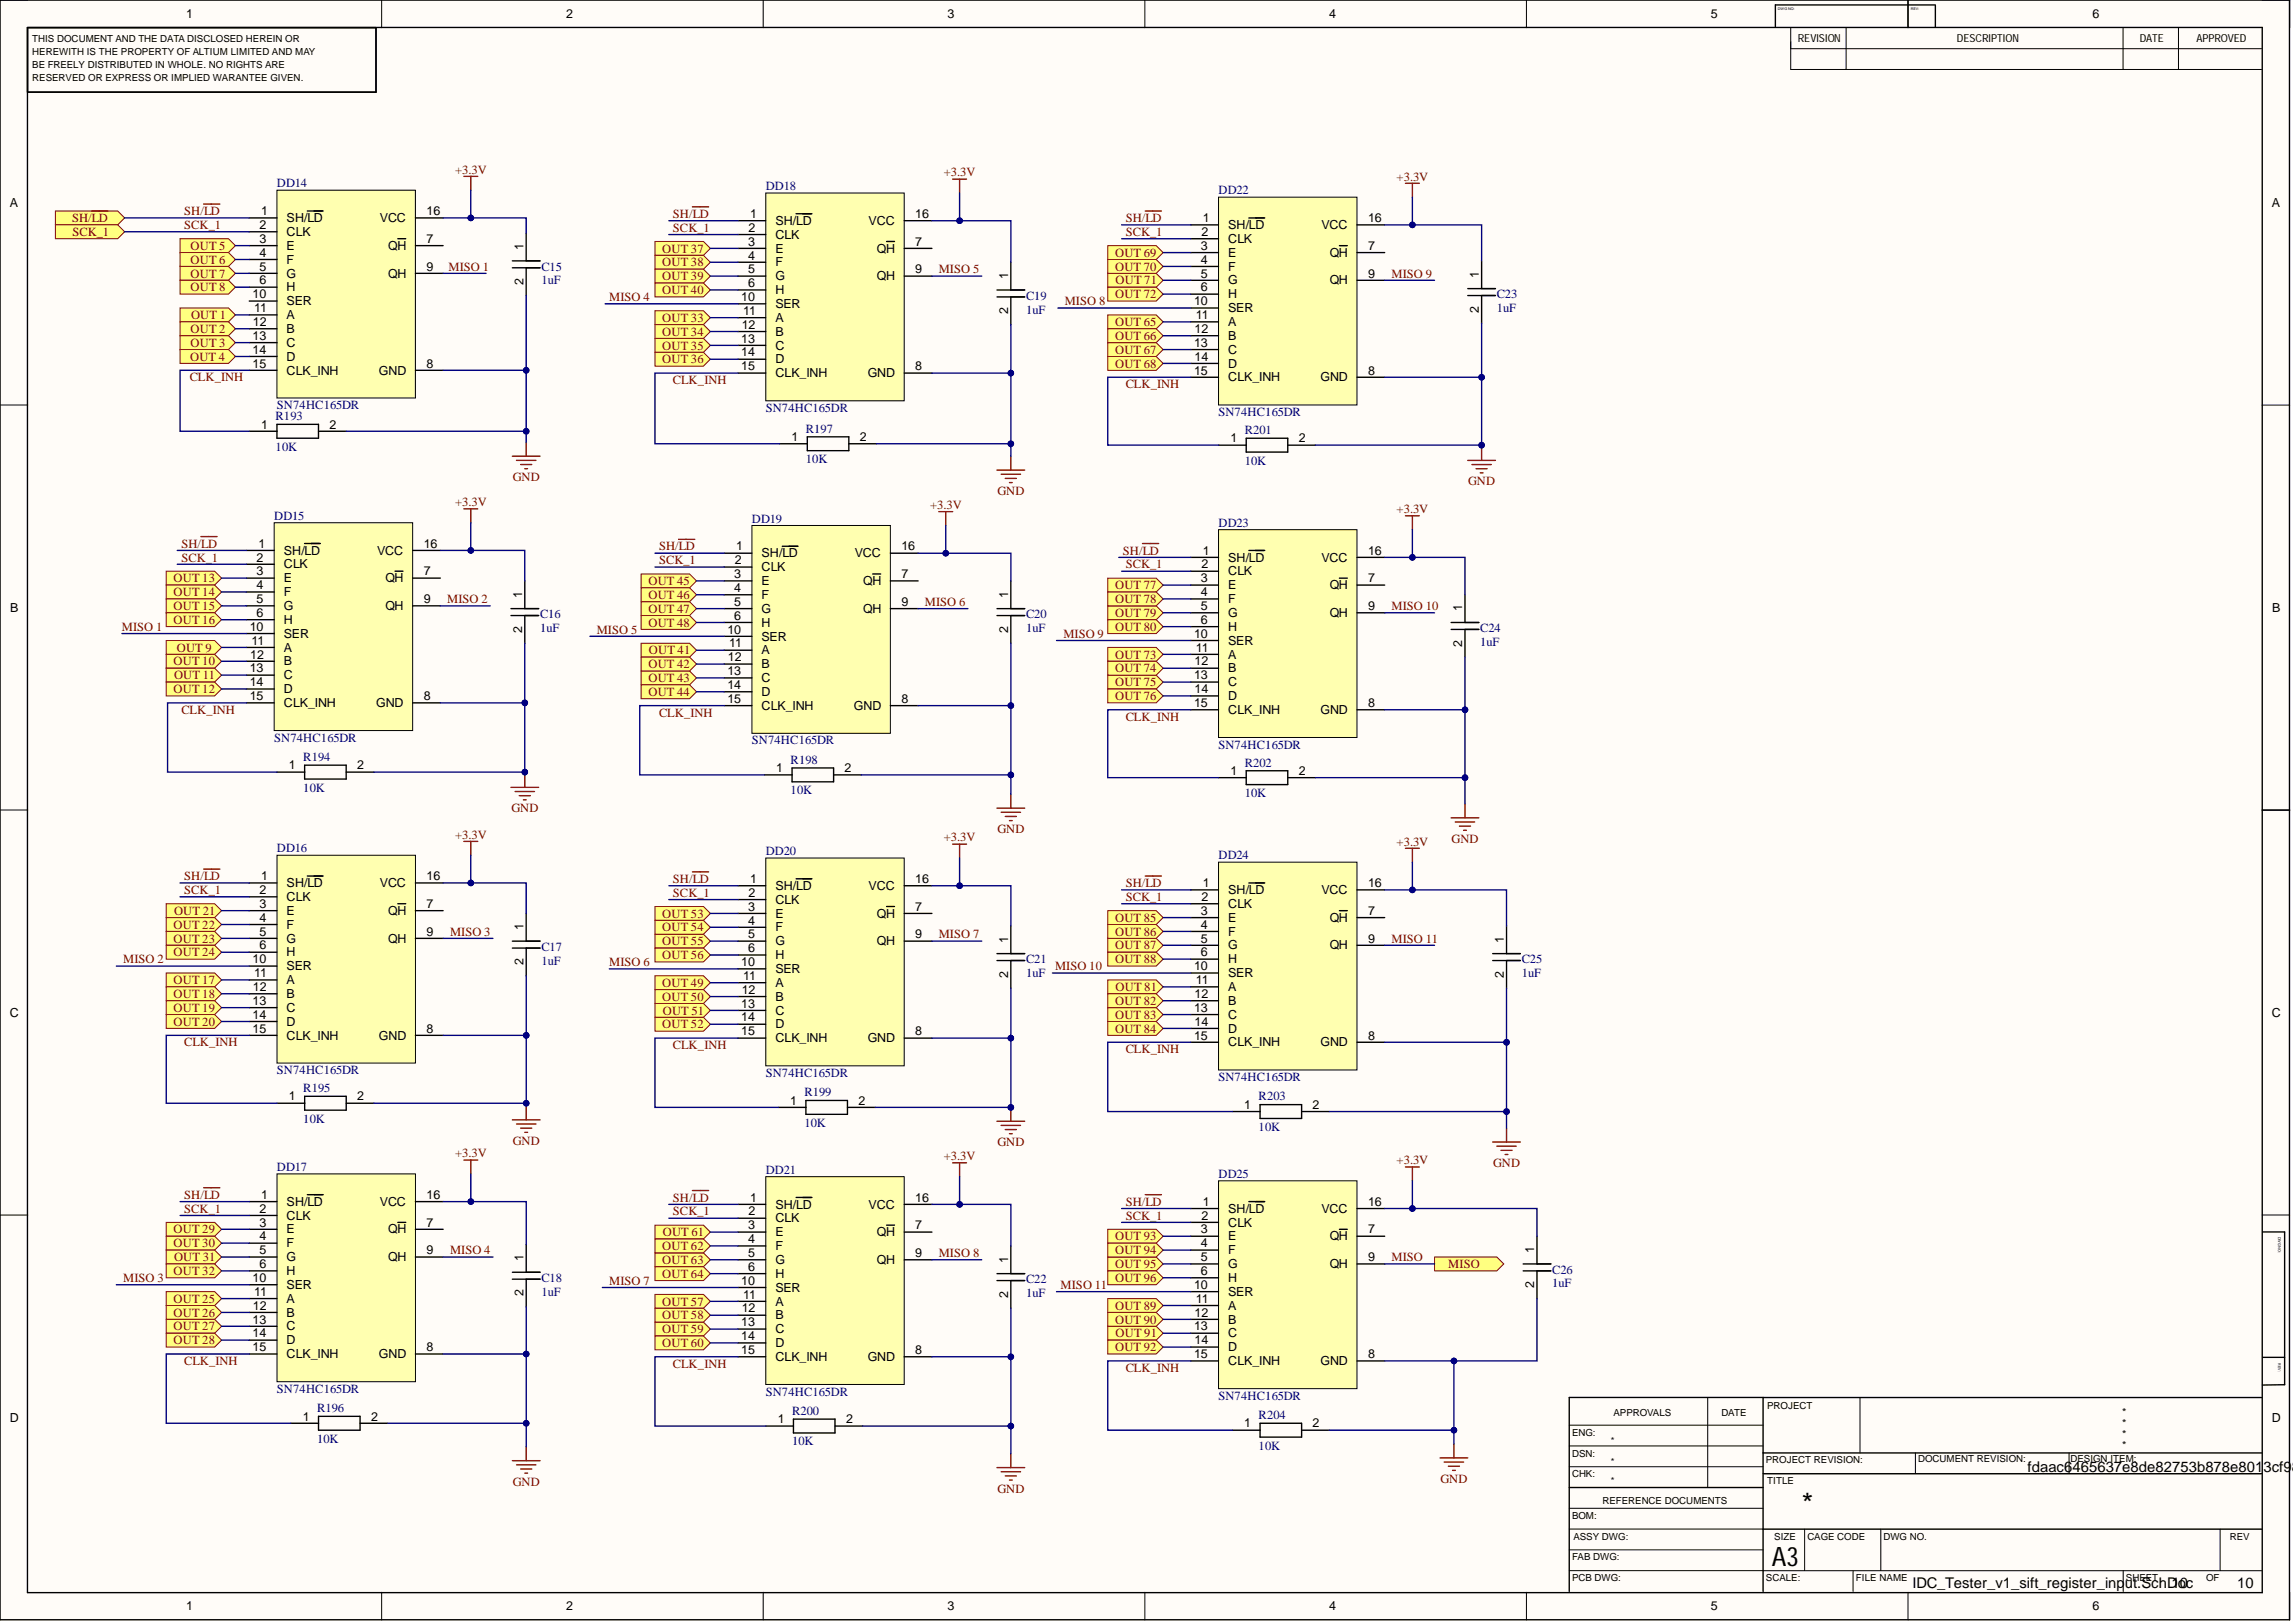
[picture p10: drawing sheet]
<svg xmlns="http://www.w3.org/2000/svg" width="420mm" height="297mm" viewBox="0 0 420 297" stroke-linecap="round" stroke-linejoin="round" font-family="sans-serif">
<defs><g id="words">
<text font-size="5.4" x="329.9" y="277.1">*</text>
<text font-size="4.9" x="324.4" y="286.5">A3</text>
<g font-size="2.7">
<text x="371.2" y="269.4">fdaac6465637e8de82753b878e8013cf98</text>
<text x="350.2" y="290.7">IDC_Tester_v1_sift_register_input.SchDoc</text>
<text x="397.6" y="290.7">10</text>
<text x="409.6" y="290.7">10</text>
</g>
<g font-size="2.3">
<text x="34.1" y="3.3">1</text>
<text x="103.7" y="3.3">2</text>
<text x="173.5" y="3.3">3</text>
<text x="243.4" y="3.3">4</text>
<text x="313.2" y="3.3">5</text>
<text x="383.1" y="3.3">6</text>
<text x="1.8" y="37.9">A</text>
<text x="47.5" y="41.9">2</text>
<text x="47.8" y="39.4">1</text>
<text x="52.5" y="40.6">SH/LD</text>
<text x="69.5" y="40.6">VCC</text>
<text x="78.1" y="39.4">16</text>
<text x="137.3" y="39.9">1</text>
<text x="142" y="41.2">SH/LD</text>
<text x="159" y="41.2">VCC</text>
<text x="167.6" y="39.9">16</text>
<text x="220.2" y="40.6">1</text>
<text x="224.9" y="41.9">SH/LD</text>
<text x="241.9" y="41.9">VCC</text>
<text x="250.5" y="40.6">16</text>
<text x="415.9" y="37.9">A</text>
<text x="47.5" y="44.5">3</text>
<text x="47.5" y="47">4</text>
<text x="52.5" y="43.2">CLK</text>
<text x="52.5" y="45.7">E</text>
<text x="71.1" y="45.7">QH</text>
<text x="78.1" y="44.5">7</text>
<text x="95.8" y="45.7" transform="rotate(-90 95.8 45.7)">1</text>
<text x="137" y="45">3</text>
<text x="137" y="47.5">4</text>
<text x="137.1" y="42.4">2</text>
<text x="142" y="43.7">CLK</text>
<text x="142" y="46.2">E</text>
<text x="160.5" y="46.2">QH</text>
<text x="167.6" y="45">7</text>
<text x="219.9" y="45.7">3</text>
<text x="220" y="43.2">2</text>
<text x="224.9" y="44.5">CLK</text>
<text x="224.9" y="47">E</text>
<text x="243.4" y="47">QH</text>
<text x="250.5" y="45.7">7</text>
<text x="47.5" y="49.5">5</text>
<text x="47.5" y="52.1">6</text>
<text x="52.5" y="48.3">F</text>
<text x="52.5" y="50.8">G</text>
<text x="52.5" y="53.3">H</text>
<text x="71.1" y="50.8">QH</text>
<text x="78.1" y="49.5">9</text>
<text x="95.8" y="52.1" transform="rotate(-90 95.8 52.1)">2</text>
<text x="137" y="50">5</text>
<text x="137" y="52.6">6</text>
<text x="142" y="48.8">F</text>
<text x="142" y="51.3">G</text>
<text x="142" y="53.8">H</text>
<text x="160.5" y="51.3">QH</text>
<text x="167.6" y="50">9</text>
<text x="184.5" y="51" transform="rotate(-90 184.5 51)">1</text>
<text x="219.9" y="48.3">4</text>
<text x="219.9" y="50.8">5</text>
<text x="219.9" y="53.3">6</text>
<text x="224.9" y="49.5">F</text>
<text x="224.9" y="52.1">G</text>
<text x="243.4" y="52.1">QH</text>
<text x="250.5" y="50.8">9</text>
<text x="270.7" y="50.8" transform="rotate(-90 270.7 50.8)">1</text>
<text x="46.2" y="54.6">10</text>
<text x="46.3" y="59.7">12</text>
<text x="46.6" y="57.1">11</text>
<text x="52.5" y="55.9">SER</text>
<text x="52.5" y="58.4">A</text>
<text x="135.7" y="55.1">10</text>
<text x="136" y="57.6">11</text>
<text x="142" y="56.4">SER</text>
<text x="142" y="58.9">A</text>
<text x="184.5" y="57.5" transform="rotate(-90 184.5 57.5)">2</text>
<text x="218.6" y="55.9">10</text>
<text x="218.9" y="58.4">11</text>
<text x="224.9" y="54.6">H</text>
<text x="224.9" y="57.1">SER</text>
<text x="224.9" y="59.7">A</text>
<text x="270.7" y="57.2" transform="rotate(-90 270.7 57.2)">2</text>
<text x="46.2" y="62.2">13</text>
<text x="46.2" y="64.7">14</text>
<text x="52.5" y="60.9">B</text>
<text x="52.5" y="63.5">C</text>
<text x="135.7" y="62.7">13</text>
<text x="135.7" y="65.2">14</text>
<text x="135.8" y="60.2">12</text>
<text x="142" y="61.4">B</text>
<text x="142" y="64">C</text>
<text x="218.6" y="63.5">13</text>
<text x="218.7" y="60.9">12</text>
<text x="224.9" y="62.2">B</text>
<text x="224.9" y="64.7">C</text>
<text x="46.2" y="67.3">15</text>
<text x="52.5" y="66">D</text>
<text x="52.5" y="68.5">CLK_INH</text>
<text x="69.4" y="68.5">GND</text>
<text x="78.1" y="67.3">8</text>
<text x="135.7" y="67.8">15</text>
<text x="142" y="66.5">D</text>
<text x="142" y="69">CLK_INH</text>
<text x="158.9" y="69">GND</text>
<text x="167.6" y="67.8">8</text>
<text x="218.6" y="68.5">15</text>
<text x="218.7" y="66">14</text>
<text x="224.9" y="67.3">D</text>
<text x="224.9" y="69.8">CLK_INH</text>
<text x="241.8" y="69.8">GND</text>
<text x="250.5" y="68.5">8</text>
<text x="47.8" y="78.4">1</text>
<text x="60.3" y="78.4">2</text>
<text x="144.9" y="80.7">1</text>
<text x="157.4" y="80.7">2</text>
<text x="225.3" y="81">1</text>
<text x="237.8" y="81">2</text>
<text x="47.3" y="100.2">1</text>
<text x="52" y="101.5">SH/LD</text>
<text x="69" y="101.5">VCC</text>
<text x="77.6" y="100.2">16</text>
<text x="134.8" y="100.7">1</text>
<text x="165" y="100.7">16</text>
<text x="220.2" y="101.5">1</text>
<text x="250.5" y="101.5">16</text>
<text x="47" y="102.8">2</text>
<text x="47" y="105.3">3</text>
<text x="47" y="107.8">4</text>
<text x="52" y="104">CLK</text>
<text x="52" y="106.6">E</text>
<text x="70.6" y="106.6">QH</text>
<text x="77.6" y="105.3">7</text>
<text x="134.4" y="105.8">3</text>
<text x="134.5" y="103.3">2</text>
<text x="139.4" y="102">SH/LD</text>
<text x="139.4" y="104.5">CLK</text>
<text x="139.4" y="107.1">E</text>
<text x="156.5" y="102">VCC</text>
<text x="158" y="107.1">QH</text>
<text x="165" y="105.8">7</text>
<text x="219.9" y="106.6">3</text>
<text x="220" y="104">2</text>
<text x="224.9" y="102.8">SH/LD</text>
<text x="224.9" y="105.3">CLK</text>
<text x="224.9" y="107.8">E</text>
<text x="241.9" y="102.8">VCC</text>
<text x="243.4" y="107.8">QH</text>
<text x="250.5" y="106.6">7</text>
<text x="1.9" y="112">B</text>
<text x="47" y="110.4">5</text>
<text x="47" y="112.9">6</text>
<text x="52" y="109.1">F</text>
<text x="52" y="111.6">G</text>
<text x="70.6" y="111.6">QH</text>
<text x="77.6" y="110.4">9</text>
<text x="95.6" y="109.4" transform="rotate(-90 95.6 109.4)">1</text>
<text x="134.4" y="108.3">4</text>
<text x="134.4" y="110.9">5</text>
<text x="134.4" y="113.4">6</text>
<text x="139.4" y="109.6">F</text>
<text x="139.4" y="112.2">G</text>
<text x="158" y="112.2">QH</text>
<text x="165" y="110.9">9</text>
<text x="184.5" y="109.4" transform="rotate(-90 184.5 109.4)">1</text>
<text x="219.9" y="109.1">4</text>
<text x="219.9" y="111.6">5</text>
<text x="224.9" y="110.4">F</text>
<text x="224.9" y="112.9">G</text>
<text x="243.4" y="112.9">QH</text>
<text x="250.5" y="111.6">9</text>
<text x="267.7" y="111.9" transform="rotate(-90 267.7 111.9)">1</text>
<text x="416" y="112">B</text>
<text x="45.7" y="115.4">10</text>
<text x="46.1" y="118">11</text>
<text x="52" y="114.2">H</text>
<text x="52" y="116.7">SER</text>
<text x="52" y="119.3">A</text>
<text x="95.6" y="115.8" transform="rotate(-90 95.6 115.8)">2</text>
<text x="133.2" y="116">10</text>
<text x="133.5" y="118.5">11</text>
<text x="139.4" y="114.7">H</text>
<text x="139.4" y="117.2">SER</text>
<text x="139.4" y="119.8">A</text>
<text x="184.5" y="115.8" transform="rotate(-90 184.5 115.8)">2</text>
<text x="218.6" y="116.7">10</text>
<text x="218.9" y="119.3">11</text>
<text x="219.9" y="114.2">6</text>
<text x="224.9" y="115.4">H</text>
<text x="224.9" y="118">SER</text>
<text x="267.7" y="118.3" transform="rotate(-90 267.7 118.3)">2</text>
<text x="45.7" y="123.1">13</text>
<text x="45.7" y="125.6">14</text>
<text x="45.8" y="120.5">12</text>
<text x="52" y="121.8">B</text>
<text x="52" y="124.3">C</text>
<text x="133.2" y="123.6">13</text>
<text x="133.3" y="121">12</text>
<text x="139.4" y="122.3">B</text>
<text x="139.4" y="124.8">C</text>
<text x="218.6" y="124.3">13</text>
<text x="218.7" y="121.8">12</text>
<text x="224.9" y="120.5">A</text>
<text x="224.9" y="123.1">B</text>
<text x="224.9" y="125.6">C</text>
<text x="45.7" y="128.1">15</text>
<text x="52" y="126.9">D</text>
<text x="52" y="129.4">CLK_INH</text>
<text x="68.9" y="129.4">GND</text>
<text x="77.6" y="128.1">8</text>
<text x="133.2" y="126.1">14</text>
<text x="133.2" y="128.6">15</text>
<text x="139.4" y="127.4">D</text>
<text x="139.4" y="129.9">CLK_INH</text>
<text x="156.3" y="129.9">GND</text>
<text x="165" y="128.6">8</text>
<text x="218.6" y="129.4">15</text>
<text x="218.7" y="126.9">14</text>
<text x="224.9" y="128.1">D</text>
<text x="224.9" y="130.7">CLK_INH</text>
<text x="241.8" y="130.7">GND</text>
<text x="250.5" y="129.4">8</text>
<text x="52.9" y="140.8">1</text>
<text x="65.4" y="140.8">2</text>
<text x="142.1" y="141.3">1</text>
<text x="154.6" y="141.3">2</text>
<text x="225.3" y="141.8">1</text>
<text x="237.8" y="141.8">2</text>
<text x="47.8" y="161.1">1</text>
<text x="78.1" y="161.1">16</text>
<text x="137.3" y="161.6">1</text>
<text x="167.6" y="161.6">16</text>
<text x="47.5" y="163.6">2</text>
<text x="47.5" y="166.2">3</text>
<text x="52.5" y="162.4">SH/LD</text>
<text x="52.5" y="164.9">CLK</text>
<text x="52.5" y="167.4">E</text>
<text x="69.5" y="162.4">VCC</text>
<text x="71.1" y="167.4">QH</text>
<text x="78.1" y="166.2">7</text>
<text x="137" y="166.7">3</text>
<text x="137.1" y="164.1">2</text>
<text x="142" y="162.9">SH/LD</text>
<text x="142" y="165.4">CLK</text>
<text x="142" y="167.9">E</text>
<text x="159" y="162.9">VCC</text>
<text x="160.5" y="167.9">QH</text>
<text x="167.6" y="166.7">7</text>
<text x="219.9" y="167.4">3</text>
<text x="220" y="164.9">2</text>
<text x="220.2" y="162.4">1</text>
<text x="224.9" y="163.6">SH/LD</text>
<text x="224.9" y="166.2">CLK</text>
<text x="241.9" y="163.6">VCC</text>
<text x="250.5" y="167.4">7</text>
<text x="250.5" y="162.4">16</text>
<text x="47.5" y="168.7">4</text>
<text x="47.5" y="171.2">5</text>
<text x="47.5" y="173.8">6</text>
<text x="52.5" y="170">F</text>
<text x="52.5" y="172.5">G</text>
<text x="71.1" y="172.5">QH</text>
<text x="78.1" y="171.2">9</text>
<text x="95.8" y="170.2" transform="rotate(-90 95.8 170.2)">1</text>
<text x="137" y="169.2">4</text>
<text x="137" y="171.7">5</text>
<text x="142" y="170.5">F</text>
<text x="142" y="173">G</text>
<text x="160.5" y="173">QH</text>
<text x="167.6" y="171.7">9</text>
<text x="184.5" y="172.5" transform="rotate(-90 184.5 172.5)">1</text>
<text x="219.9" y="170">4</text>
<text x="219.9" y="172.5">5</text>
<text x="224.9" y="168.7">E</text>
<text x="224.9" y="171.2">F</text>
<text x="224.9" y="173.8">G</text>
<text x="243.4" y="168.7">QH</text>
<text x="243.4" y="173.8">QH</text>
<text x="250.5" y="172.5">9</text>
<text x="275.3" y="172.5" transform="rotate(-90 275.3 172.5)">1</text>
<text x="46.2" y="176.3">10</text>
<text x="46.6" y="178.8">11</text>
<text x="52.5" y="175">H</text>
<text x="52.5" y="177.6">SER</text>
<text x="95.8" y="176.6" transform="rotate(-90 95.8 176.6)">2</text>
<text x="135.7" y="176.8">10</text>
<text x="136" y="179.3">11</text>
<text x="137" y="174.3">6</text>
<text x="142" y="175.5">H</text>
<text x="142" y="178.1">SER</text>
<text x="184.5" y="178.9" transform="rotate(-90 184.5 178.9)">2</text>
<text x="218.6" y="177.6">10</text>
<text x="219.9" y="175">6</text>
<text x="224.9" y="176.3">H</text>
<text x="224.9" y="178.8">SER</text>
<text x="275.3" y="178.9" transform="rotate(-90 275.3 178.9)">2</text>
<text x="46.2" y="183.9">13</text>
<text x="46.3" y="181.4">12</text>
<text x="52.5" y="180.1">A</text>
<text x="52.5" y="182.6">B</text>
<text x="52.5" y="185.2">C</text>
<text x="135.7" y="184.4">13</text>
<text x="135.8" y="181.9">12</text>
<text x="142" y="180.6">A</text>
<text x="142" y="183.1">B</text>
<text x="142" y="185.7">C</text>
<text x="218.6" y="185.2">13</text>
<text x="218.7" y="182.6">12</text>
<text x="218.9" y="180.1">11</text>
<text x="224.9" y="181.4">A</text>
<text x="224.9" y="183.9">B</text>
<text x="1.8" y="186.1">C</text>
<text x="46.2" y="186.4">14</text>
<text x="46.2" y="189">15</text>
<text x="52.5" y="187.7">D</text>
<text x="52.5" y="190.2">CLK_INH</text>
<text x="69.4" y="190.2">GND</text>
<text x="78.1" y="189">8</text>
<text x="135.7" y="187">14</text>
<text x="135.7" y="189.5">15</text>
<text x="142" y="188.2">D</text>
<text x="142" y="190.8">CLK_INH</text>
<text x="158.9" y="190.8">GND</text>
<text x="167.6" y="189.5">8</text>
<text x="218.6" y="190.2">15</text>
<text x="218.7" y="187.7">14</text>
<text x="224.9" y="186.4">C</text>
<text x="224.9" y="189">D</text>
<text x="224.9" y="191.5">CLK_INH</text>
<text x="241.8" y="191.5">GND</text>
<text x="250.5" y="190.2">8</text>
<text x="415.9" y="186.1">C</text>
<text x="52.9" y="201.4">1</text>
<text x="65.4" y="201.4">2</text>
<text x="144.7" y="202.2">1</text>
<text x="157.2" y="202.2">2</text>
<text x="227.8" y="202.9">1</text>
<text x="240.3" y="202.9">2</text>
<text x="47.5" y="221.9">2</text>
<text x="47.8" y="219.4">1</text>
<text x="52.5" y="220.7">SH/LD</text>
<text x="69.5" y="220.7">VCC</text>
<text x="78.1" y="219.4">16</text>
<text x="137.3" y="219.9">1</text>
<text x="142" y="221.2">SH/LD</text>
<text x="159" y="221.2">VCC</text>
<text x="167.6" y="219.9">16</text>
<text x="220.2" y="220.7">1</text>
<text x="224.9" y="221.9">SH/LD</text>
<text x="241.9" y="221.9">VCC</text>
<text x="250.5" y="220.7">16</text>
<text x="47.5" y="224.5">3</text>
<text x="47.5" y="227">4</text>
<text x="52.5" y="223.2">CLK</text>
<text x="52.5" y="225.7">E</text>
<text x="71.1" y="225.7">QH</text>
<text x="78.1" y="224.5">7</text>
<text x="137" y="225">3</text>
<text x="137" y="227.5">4</text>
<text x="137.1" y="222.5">2</text>
<text x="142" y="223.7">CLK</text>
<text x="142" y="226.3">E</text>
<text x="160.5" y="226.3">QH</text>
<text x="167.6" y="225">7</text>
<text x="219.9" y="225.7">3</text>
<text x="220" y="223.2">2</text>
<text x="224.9" y="224.5">CLK</text>
<text x="224.9" y="227">E</text>
<text x="243.4" y="227">QH</text>
<text x="250.5" y="225.7">7</text>
<text x="47.5" y="229.6">5</text>
<text x="47.5" y="232.1">6</text>
<text x="52.5" y="228.3">F</text>
<text x="52.5" y="230.8">G</text>
<text x="52.5" y="233.4">H</text>
<text x="71.1" y="230.8">QH</text>
<text x="78.1" y="229.6">9</text>
<text x="95.8" y="230.8" transform="rotate(-90 95.8 230.8)">1</text>
<text x="137" y="230.1">5</text>
<text x="137" y="232.6">6</text>
<text x="142" y="228.8">F</text>
<text x="142" y="231.3">G</text>
<text x="142" y="233.9">H</text>
<text x="160.5" y="231.3">QH</text>
<text x="167.6" y="230.1">9</text>
<text x="184.5" y="231.1" transform="rotate(-90 184.5 231.1)">1</text>
<text x="219.9" y="228.3">4</text>
<text x="219.9" y="230.8">5</text>
<text x="219.9" y="233.4">6</text>
<text x="224.9" y="229.6">F</text>
<text x="224.9" y="232.1">G</text>
<text x="243.4" y="232.1">QH</text>
<text x="250.5" y="230.8">9</text>
<text x="280.9" y="229.3" transform="rotate(-90 280.9 229.3)">1</text>
<text x="46.2" y="234.6">10</text>
<text x="46.3" y="239.7">12</text>
<text x="46.6" y="237.2">11</text>
<text x="52.5" y="235.9">SER</text>
<text x="52.5" y="238.4">A</text>
<text x="95.8" y="237.2" transform="rotate(-90 95.8 237.2)">2</text>
<text x="135.7" y="235.1">10</text>
<text x="136" y="237.7">11</text>
<text x="142" y="236.4">SER</text>
<text x="142" y="238.9">A</text>
<text x="184.5" y="237.5" transform="rotate(-90 184.5 237.5)">2</text>
<text x="218.6" y="235.9">10</text>
<text x="218.9" y="238.4">11</text>
<text x="224.9" y="234.6">H</text>
<text x="224.9" y="237.2">SER</text>
<text x="224.9" y="239.7">A</text>
<text x="280.9" y="235.7" transform="rotate(-90 280.9 235.7)">2</text>
<text x="46.2" y="242.2">13</text>
<text x="46.2" y="244.8">14</text>
<text x="52.5" y="241">B</text>
<text x="52.5" y="243.5">C</text>
<text x="135.7" y="242.7">13</text>
<text x="135.7" y="245.3">14</text>
<text x="135.8" y="240.2">12</text>
<text x="142" y="241.5">B</text>
<text x="142" y="244">C</text>
<text x="218.6" y="243.5">13</text>
<text x="218.7" y="241">12</text>
<text x="224.9" y="242.2">B</text>
<text x="224.9" y="244.8">C</text>
<text x="46.2" y="247.3">15</text>
<text x="52.5" y="246">D</text>
<text x="52.5" y="248.6">CLK_INH</text>
<text x="69.4" y="248.6">GND</text>
<text x="78.1" y="247.3">8</text>
<text x="135.7" y="247.8">15</text>
<text x="142" y="246.5">D</text>
<text x="142" y="249.1">CLK_INH</text>
<text x="158.9" y="249.1">GND</text>
<text x="167.6" y="247.8">8</text>
<text x="218.6" y="248.6">15</text>
<text x="218.7" y="246">14</text>
<text x="224.9" y="247.3">D</text>
<text x="224.9" y="249.8">CLK_INH</text>
<text x="241.8" y="249.8">GND</text>
<text x="250.5" y="248.6">8</text>
<text x="1.8" y="260.2">D</text>
<text x="55.4" y="260">1</text>
<text x="67.9" y="260">2</text>
<text x="142.4" y="260.5">1</text>
<text x="154.9" y="260.5">2</text>
<text x="227.8" y="261.2">1</text>
<text x="240.3" y="261.2">2</text>
<text x="415.9" y="260.2">D</text>
<text x="34.1" y="294.7">1</text>
<text x="103.7" y="294.7">2</text>
<text x="173.5" y="294.7">3</text>
<text x="243.4" y="294.7">4</text>
<text x="313.2" y="294.7">5</text>
<text x="383.1" y="294.7">6</text>
</g>
<g font-size="2.3" fill="#000080">
<text x="50.7" y="34.3">DD14</text>
<text x="140.2" y="34.8">DD18</text>
<text x="223.1" y="35.6">DD22</text>
<text x="99.1" y="49.5">C15</text>
<text x="99.1" y="52.1">1uF</text>
<text x="187.8" y="54.8">C19</text>
<text x="187.8" y="57.4">1uF</text>
<text x="274" y="54.6">C23</text>
<text x="274" y="57.1">1uF</text>
<text x="50.4" y="76.9">R193</text>
<text x="50.7" y="74.9">SN74HC165DR</text>
<text x="140.2" y="75.4">SN74HC165DR</text>
<text x="223.1" y="76.1">SN74HC165DR</text>
<text x="50.4" y="82.5">10K</text>
<text x="147.5" y="79.2">R197</text>
<text x="227.9" y="79.4">R201</text>
<text x="147.5" y="84.8">10K</text>
<text x="227.9" y="85">10K</text>
<text x="50.2" y="95.2">DD15</text>
<text x="137.6" y="95.7">DD19</text>
<text x="223.1" y="96.4">DD23</text>
<text x="98.9" y="113.2">C16</text>
<text x="187.8" y="113.2">C20</text>
<text x="98.9" y="115.7">1uF</text>
<text x="187.8" y="115.7">1uF</text>
<text x="271" y="115.7">C24</text>
<text x="271" y="118.2">1uF</text>
<text x="50.2" y="135.7">SN74HC165DR</text>
<text x="137.6" y="136.2">SN74HC165DR</text>
<text x="223.1" y="137">SN74HC165DR</text>
<text x="55.5" y="139.3">R194</text>
<text x="144.7" y="139.8">R198</text>
<text x="227.9" y="140.3">R202</text>
<text x="55.5" y="144.9">10K</text>
<text x="144.7" y="145.4">10K</text>
<text x="227.9" y="145.9">10K</text>
<text x="50.7" y="156">DD16</text>
<text x="140.2" y="156.5">DD20</text>
<text x="223.1" y="157.3">DD24</text>
<text x="99.1" y="174">C17</text>
<text x="99.1" y="176.6">1uF</text>
<text x="187.8" y="176.3">C21</text>
<text x="187.8" y="178.8">1uF</text>
<text x="278.6" y="176.3">C25</text>
<text x="278.6" y="178.8">1uF</text>
<text x="50.7" y="196.6">SN74HC165DR</text>
<text x="140.2" y="197.1">SN74HC165DR</text>
<text x="223.1" y="197.9">SN74HC165DR</text>
<text x="55.5" y="199.9">R195</text>
<text x="147.3" y="200.6">R199</text>
<text x="230.4" y="201.4">R203</text>
<text x="55.5" y="205.5">10K</text>
<text x="147.3" y="206.2">10K</text>
<text x="230.4" y="207">10K</text>
<text x="50.7" y="214.3">DD17</text>
<text x="140.2" y="214.8">DD21</text>
<text x="223.1" y="215.6">DD25</text>
<text x="284.2" y="233.1">C26</text>
<text x="99.1" y="234.6">C18</text>
<text x="99.1" y="237.2">1uF</text>
<text x="187.8" y="234.9">C22</text>
<text x="187.8" y="237.4">1uF</text>
<text x="284.2" y="235.6">1uF</text>
<text x="50.7" y="254.9">SN74HC165DR</text>
<text x="140.2" y="255.4">SN74HC165DR</text>
<text x="223.1" y="256.2">SN74HC165DR</text>
<text x="58.1" y="258.5">R196</text>
<text x="145" y="259">R200</text>
<text x="230.4" y="259.7">R204</text>
<text x="58.1" y="264">10K</text>
<text x="145" y="264.5">10K</text>
<text x="230.4" y="265.3">10K</text>
</g>
<g font-size="2.3" fill="#800000">
<text x="83.3" y="31.8">+3.3V</text>
<text x="172.8" y="32.3">+3.3V</text>
<text x="255.7" y="33">+3.3V</text>
<text x="13.2" y="40.6">SH/LD</text>
<text x="33.7" y="39.4">SH/LD</text>
<text x="33.7" y="41.9">SCK_1</text>
<text x="123.2" y="39.9">SH/LD</text>
<text x="206.1" y="40.6">SH/LD</text>
<text x="13.3" y="43.2">SCK_1</text>
<text x="34.9" y="45.7">OUT 5</text>
<text x="121.3" y="46.2">OUT 37</text>
<text x="123.2" y="42.4">SCK_1</text>
<text x="204.2" y="47">OUT 69</text>
<text x="206.1" y="43.2">SCK_1</text>
<text x="34.9" y="48.3">OUT 6</text>
<text x="34.9" y="50.8">OUT 7</text>
<text x="34.9" y="53.3">OUT 8</text>
<text x="82.1" y="49.5">MISO 1</text>
<text x="121.3" y="48.8">OUT 38</text>
<text x="121.3" y="51.3">OUT 39</text>
<text x="121.3" y="53.8">OUT 40</text>
<text x="171.9" y="50">MISO 5</text>
<text x="204.2" y="49.5">OUT 70</text>
<text x="204.2" y="52.1">OUT 71</text>
<text x="254.8" y="50.8">MISO 9</text>
<text x="35" y="58.4">OUT 1</text>
<text x="111.5" y="55.1">MISO 4</text>
<text x="121.3" y="58.9">OUT 33</text>
<text x="194.9" y="55.9">MISO 8</text>
<text x="204.2" y="59.7">OUT 65</text>
<text x="204.2" y="54.6">OUT 72</text>
<text x="34.9" y="60.9">OUT 2</text>
<text x="34.9" y="63.5">OUT 3</text>
<text x="121.3" y="61.4">OUT 34</text>
<text x="121.3" y="64">OUT 35</text>
<text x="204.2" y="64.7">OUT 67</text>
<text x="204.2" y="62.2">OUT 66</text>
<text x="34.7" y="69.8">CLK_INH</text>
<text x="34.8" y="66">OUT 4</text>
<text x="121.3" y="66.5">OUT 36</text>
<text x="123.2" y="70.3">CLK_INH</text>
<text x="204.2" y="67.3">OUT 68</text>
<text x="206.1" y="71.1">CLK_INH</text>
<text x="93.9" y="88.1">GND</text>
<text x="268.8" y="88.8">GND</text>
<text x="83.3" y="92.6">+3.3V</text>
<text x="170.3" y="93.1">+3.3V</text>
<text x="182.6" y="90.6">GND</text>
<text x="255.7" y="93.9">+3.3V</text>
<text x="33.2" y="100.2">SH/LD</text>
<text x="120.7" y="100.7">SH/LD</text>
<text x="205.6" y="101.5">SH/LD</text>
<text x="31.8" y="106.6">OUT 13</text>
<text x="33.2" y="102.8">SCK_1</text>
<text x="118.7" y="107.1">OUT 45</text>
<text x="120.7" y="103.3">SCK_1</text>
<text x="204.2" y="107.8">OUT 77</text>
<text x="206.1" y="104">SCK_1</text>
<text x="31.8" y="109.1">OUT 14</text>
<text x="31.8" y="111.6">OUT 15</text>
<text x="81.9" y="110.4">MISO 2</text>
<text x="118.7" y="112.2">OUT 47</text>
<text x="118.7" y="109.6">OUT 46</text>
<text x="169.3" y="110.9">MISO 6</text>
<text x="204.2" y="112.9">OUT 79</text>
<text x="204.2" y="110.4">OUT 78</text>
<text x="254.8" y="111.6">MISO 10</text>
<text x="22.3" y="115.4">MISO 1</text>
<text x="31.8" y="114.2">OUT 16</text>
<text x="32.4" y="119.3">OUT 9</text>
<text x="109.3" y="116">MISO 5</text>
<text x="118.7" y="114.7">OUT 48</text>
<text x="118.8" y="119.8">OUT 41</text>
<text x="194.7" y="116.7">MISO 9</text>
<text x="204.2" y="115.4">OUT 80</text>
<text x="31.8" y="121.8">OUT 10</text>
<text x="31.9" y="124.3">OUT 11</text>
<text x="118.7" y="124.8">OUT 43</text>
<text x="118.7" y="122.3">OUT 42</text>
<text x="204.2" y="120.5">OUT 73</text>
<text x="204.2" y="125.6">OUT 75</text>
<text x="204.2" y="123.1">OUT 74</text>
<text x="31.8" y="126.9">OUT 12</text>
<text x="33.2" y="130.7">CLK_INH</text>
<text x="118.7" y="127.4">OUT 44</text>
<text x="120.7" y="131.2">CLK_INH</text>
<text x="204.2" y="128.1">OUT 76</text>
<text x="206.1" y="131.9">CLK_INH</text>
<text x="93.6" y="148.7">GND</text>
<text x="83.3" y="153.5">+3.3V</text>
<text x="172.8" y="154">+3.3V</text>
<text x="182.6" y="152.5">GND</text>
<text x="255.7" y="154.8">+3.3V</text>
<text x="265.8" y="154.2">GND</text>
<text x="33.7" y="161.1">SH/LD</text>
<text x="123.2" y="161.6">SH/LD</text>
<text x="31.9" y="167.4">OUT 21</text>
<text x="33.7" y="163.6">SCK_1</text>
<text x="121.3" y="167.9">OUT 53</text>
<text x="123.2" y="164.1">SCK_1</text>
<text x="206.1" y="162.4">SH/LD</text>
<text x="206.1" y="164.9">SCK_1</text>
<text x="31.8" y="170">OUT 22</text>
<text x="31.8" y="172.5">OUT 23</text>
<text x="82.4" y="171.2">MISO 3</text>
<text x="121.3" y="173">OUT 55</text>
<text x="121.3" y="170.5">OUT 54</text>
<text x="171.9" y="171.7">MISO 7</text>
<text x="204.2" y="168.7">OUT 85</text>
<text x="204.2" y="173.8">OUT 87</text>
<text x="204.2" y="171.2">OUT 86</text>
<text x="254.8" y="172.5">MISO 11</text>
<text x="22.6" y="176.3">MISO 2</text>
<text x="31.8" y="175">OUT 24</text>
<text x="111.5" y="176.8">MISO 6</text>
<text x="121.3" y="175.5">OUT 56</text>
<text x="193.2" y="177.6">MISO 10</text>
<text x="204.2" y="176.3">OUT 88</text>
<text x="31.8" y="180.1">OUT 17</text>
<text x="31.8" y="182.6">OUT 18</text>
<text x="31.8" y="185.2">OUT 19</text>
<text x="121.3" y="180.6">OUT 49</text>
<text x="121.3" y="183.1">OUT 50</text>
<text x="121.3" y="185.7">OUT 51</text>
<text x="204.2" y="183.9">OUT 82</text>
<text x="204.2" y="181.4">OUT 81</text>
<text x="31.8" y="187.7">OUT 20</text>
<text x="33.7" y="191.5">CLK_INH</text>
<text x="121.3" y="188.2">OUT 52</text>
<text x="204.2" y="186.4">OUT 83</text>
<text x="204.2" y="189">OUT 84</text>
<text x="123.2" y="192">CLK_INH</text>
<text x="206.1" y="192.8">CLK_INH</text>
<text x="93.9" y="209.5">GND</text>
<text x="182.6" y="209.8">GND</text>
<text x="83.3" y="211.8">+3.3V</text>
<text x="172.8" y="212.3">+3.3V</text>
<text x="255.7" y="213.1">+3.3V</text>
<text x="273.4" y="213.6">GND</text>
<text x="33.7" y="219.4">SH/LD</text>
<text x="33.7" y="221.9">SCK_1</text>
<text x="123.2" y="219.9">SH/LD</text>
<text x="206.1" y="220.7">SH/LD</text>
<text x="31.8" y="225.7">OUT 29</text>
<text x="121.3" y="226.3">OUT 61</text>
<text x="123.2" y="222.5">SCK_1</text>
<text x="204.2" y="227">OUT 93</text>
<text x="206.1" y="223.2">SCK_1</text>
<text x="31.8" y="228.3">OUT 30</text>
<text x="31.8" y="233.4">OUT 32</text>
<text x="31.9" y="230.8">OUT 31</text>
<text x="82.4" y="229.6">MISO 4</text>
<text x="121.3" y="231.3">OUT 63</text>
<text x="121.3" y="228.8">OUT 62</text>
<text x="121.3" y="233.9">OUT 64</text>
<text x="171.9" y="230.1">MISO 8</text>
<text x="204.2" y="232.1">OUT 95</text>
<text x="204.2" y="229.6">OUT 94</text>
<text x="254.8" y="230.8">MISO</text>
<text x="265.2" y="232.1">MISO</text>
<text x="22.6" y="234.6">MISO 3</text>
<text x="31.8" y="238.4">OUT 25</text>
<text x="111.5" y="235.1">MISO 7</text>
<text x="121.3" y="238.9">OUT 57</text>
<text x="194.2" y="235.9">MISO 11</text>
<text x="204.2" y="239.7">OUT 89</text>
<text x="204.2" y="234.6">OUT 96</text>
<text x="31.8" y="241">OUT 26</text>
<text x="31.8" y="243.5">OUT 27</text>
<text x="121.3" y="244">OUT 59</text>
<text x="121.3" y="241.5">OUT 58</text>
<text x="204.2" y="242.2">OUT 90</text>
<text x="204.2" y="244.8">OUT 91</text>
<text x="31.8" y="246">OUT 28</text>
<text x="33.7" y="249.8">CLK_INH</text>
<text x="121.3" y="246.5">OUT 60</text>
<text x="123.2" y="250.3">CLK_INH</text>
<text x="204.2" y="247.3">OUT 92</text>
<text x="206.1" y="251.1">CLK_INH</text>
<text x="93.9" y="271.9">GND</text>
<text x="182.6" y="273.2">GND</text>
<text x="263.7" y="271.4">GND</text>
</g>
<g font-size="2">
<text x="329.1" y="7.7">REVISION</text>
<text x="358.3" y="7.7">DESCRIPTION</text>
<text x="391.7" y="7.7">DATE</text>
<text x="402.1" y="7.7">APPROVED</text>
<text x="388.5" y="263.1">*</text>
<text x="388.5" y="259.1">*</text>
<text x="388.5" y="261.2">*</text>
<text x="388.5" y="265.1">*</text>
</g>
<g font-size="1.8">
<text x="5.9" y="7.6">THIS DOCUMENT AND THE DATA DISCLOSED HEREIN OR</text>
<text x="5.9" y="10.1">HEREWITH IS THE PROPERTY OF ALTIUM LIMITED AND MAY</text>
<text x="5.9" y="12.5">BE FREELY DISTRIBUTED IN WHOLE. NO RIGHTS ARE</text>
<text x="5.9" y="14.9">RESERVED OR EXPRESS OR IMPLIED WARANTEE GIVEN.</text>
<text x="323.5" y="257.9">PROJECT</text>
<text x="287.8" y="262.8">ENG:</text>
<text x="295.4" y="259.2">APPROVALS</text>
<text x="315.2" y="259.2">DATE</text>
<text x="287.8" y="266.6">DSN:</text>
<text x="294.9" y="264.3">*</text>
<text x="294.9" y="268.1">*</text>
<text x="323.3" y="267.8">PROJECT REVISION:</text>
<text x="351.2" y="267.6">DOCUMENT REVISION:</text>
<text x="379.1" y="267.6">DESIGN ITEM:</text>
<text x="287.8" y="270.4">CHK:</text>
<text x="293.4" y="275.2">REFERENCE DOCUMENTS</text>
<text x="294.9" y="271.6">*</text>
<text x="323.5" y="271.6">TITLE</text>
<text x="287.8" y="278">BOM:</text>
<text x="288.1" y="281.8">ASSY DWG:</text>
<text x="324.8" y="281.8">SIZE</text>
<text x="330.9" y="281.8">CAGE CODE</text>
<text x="344.8" y="281.8">DWG NO.</text>
<text x="408.2" y="281.8">REV</text>
<text x="287.8" y="285.6">FAB DWG:</text>
<text x="287.8" y="289.4">PCB DWG:</text>
<text x="323.3" y="289.4">SCALE:</text>
<text x="339.8" y="289.4">FILE NAME</text>
<text x="389.2" y="289.4">SHEET</text>
<text x="403.9" y="289.4">OF</text>
</g>
<g font-size=".7">
<text x="325.5" y="1.8">DWG NO:</text>
<text x="349.8" y="1.8">REV:</text>
<text x="417.1" y="226.3" transform="rotate(90 417.1 226.3)">DWG NO:</text>
<text x="417.1" y="249.5" transform="rotate(90 417.1 249.5)">REV:</text>
</g>
</g></defs>
<g fill="#fffcf8">
<path d="M0 0h419.2v296.5h-419.2z" fill-rule="evenodd"/>
<path d="M5.1 5.1h409v286.3h-409z" fill-rule="evenodd"/>
</g>
<g fill="none" stroke="#000" stroke-width=".18">
<path d="M0 0h5.1M69.9 0v5.1M139.7 0v5.1M209.6 0v5.1M279.5 0v5.1M327.8 5.1v7.6h86.2M327.9 8.9h86.1M338 5.1v7.6M349.3 0v5.1M388.7 5.1v7.6M398.8 5.1v7.6M414.1 0h5.1v5.1"/>
<path d="M0 74.1h5.1M414.1 74.1h5.1M0 148.2h5.1M414.1 148.3h5.1M0 222.4h5.1M414.1 222.4h5.1M312.6 255.8v16.4M340.5 255.8v10.1M287.3 264.6h35.5M287.3 260.8h35.5M287.3 268.4h35.5M287.3 279.9h35.5"/>
<path d="M287.3 276h35.5M330.4 279.9v7.6M344.3 279.9v7.6M350.7 265.9v3.8M378.8 265.9v3.8M406.5 279.9v7.6M69.9 291.4v5.1M139.7 291.4v5.1M209.6 291.4v5.1M279.5 291.4v5.1M287.3 287.5h35.5M287.3 283.7h35.5"/>
<path d="M322.8 287.5h91.3M339.3 287.5v3.8M349.3 291.4v5.1M388.7 287.5v3.8M419.2 291.4v5.1"/>
</g>
<g fill="none" stroke="#000" stroke-width=".25">
<path d="M0 0h419.2v296.4h-419.2zM5 5h409.2v286.5h-409.2zM5 5.1h63.8v11.8h-63.8M349.3 0v5M354.3 .9h-29.3v4M354.3 1v4M414.2 148.3h5M414.3 225.5h4v27.9l-4.1 .1M322.8 255.8v35.5M414.1 255.8h-126.8v35.5M414.3 248.4h4M287.3 272.2h35.5"/>
<path d="M322.8 265.9h91.3M322.8 269.7h91.3M322.8 279.9h91.3"/>
</g>
<path d="M50.7 34.8h25.4v38h-25.4z" fill-rule="evenodd" fill="#ffffb0"/>
<path d="M50.7 34.8h25.4v38h-25.4z" fill="none" stroke="#000" stroke-width=".18"/>
<g fill="none" stroke="#000" stroke-width=".25">
<path d="M45.6 39.9h5.1M56.3 38.6h2.9M76.1 39.9h5M45.6 42.4h5.1M45.6 45h5.1M45.6 47.5h5.1M45.6 50h5.1M45.6 52.6h5.1M45.6 55.1h5.1M45.6 57.6h5.1M72.8 43.7h1.5M76.1 45h5"/>
<path d="M76.1 50h5M45.6 67.8h5.1M45.6 60.2h5.1M45.6 62.7h5.1M45.6 65.2h5.1M76.1 67.8h5"/>
</g>
<path d="M50.2 95.7h25.3v38h-25.3z" fill-rule="evenodd" fill="#ffffb0"/>
<path d="M50.2 95.7h25.3v38h-25.3z" fill="none" stroke="#000" stroke-width=".18"/>
<g fill="none" stroke="#000" stroke-width=".25">
<path d="M55.8 99.5h2.9M45.1 100.7h5.1M45.1 103.3h5.1M45.1 105.8h5.1M45.1 108.3h5.1M45.1 110.9h5.1M45.1 113.4h5.1M45.1 116h5.1M45.1 118.5h5.1M72.3 104.5h1.5M75.5 100.7h5.1M75.5 105.8h5.1"/>
<path d="M75.5 110.9h5.1M45.1 128.6h5.1M45.1 121h5.1M45.1 123.6h5.1M45.1 126.1h5.1M75.5 128.6h5.1"/>
</g>
<path d="M50.7 156.5h25.4v38.1h-25.4z" fill-rule="evenodd" fill="#ffffb0"/>
<path d="M50.7 156.5h25.4v38.1h-25.4z" fill="none" stroke="#000" stroke-width=".18"/>
<g fill="none" stroke="#000" stroke-width=".25">
<path d="M45.6 161.6h5.1M45.6 164.1h5.1M45.6 166.7h5.1M45.6 169.2h5.1M45.6 171.7h5.1M45.6 174.3h5.1M45.6 176.8h5.1M45.6 179.3h5.1M56.3 160.3h2.9M72.8 165.4h1.5M76.1 161.6h5M76.1 166.7h5"/>
<path d="M76.1 171.7h5M45.6 189.5h5.1M45.6 181.9h5.1M45.6 184.4h5.1M45.6 187h5.1M76.1 189.5h5"/>
</g>
<path d="M50.7 214.8h25.4v38.1h-25.4z" fill-rule="evenodd" fill="#ffffb0"/>
<path d="M50.7 214.8h25.4v38.1h-25.4z" fill="none" stroke="#000" stroke-width=".18"/>
<g fill="none" stroke="#000" stroke-width=".25">
<path d="M45.6 219.9h5.1M56.3 218.6h2.9M76.1 219.9h5M45.6 222.5h5.1M45.6 225h5.1M45.6 227.5h5.1M45.6 230.1h5.1M45.6 232.6h5.1M45.6 235.1h5.1M45.6 237.7h5.1M72.8 223.7h1.5M76.1 225h5"/>
<path d="M76.1 230.1h5M45.6 247.8h5.1M45.6 240.2h5.1M45.6 242.7h5.1M45.6 245.3h5.1M76.1 247.8h5"/>
</g>
<path d="M140.2 35.3h25.3v38.1h-25.3z" fill-rule="evenodd" fill="#ffffb0"/>
<path d="M140.2 35.3h25.3v38.1h-25.3z" fill="none" stroke="#000" stroke-width=".18"/>
<g fill="none" stroke="#000" stroke-width=".25">
<path d="M145.8 39.1h2.9M135.1 40.4h5.1M135.1 42.9h5.1M135.1 45.5h5.1M135.1 48h5.1M135.1 50.5h5.1M135.1 53.1h5.1M135.1 55.6h5.1M135.1 58.1h5.1M162.3 44.2h1.5M165.5 40.4h5.1M165.5 45.5h5.1"/>
<path d="M165.5 50.5h5.1M135.1 68.3h5.1M135.1 60.7h5.1M135.1 63.2h5.1M135.1 65.7h5.1M165.5 68.3h5.1"/>
</g>
<path d="M137.7 96.2h25.3v38h-25.3z" fill-rule="evenodd" fill="#ffffb0"/>
<path d="M137.7 96.2h25.3v38h-25.3z" fill="none" stroke="#000" stroke-width=".18"/>
<g fill="none" stroke="#000" stroke-width=".25">
<path d="M143.2 100h2.9M132.6 101.2h5.1M132.6 103.8h5.1M132.6 106.3h5.1M132.6 108.9h5.1M132.6 111.4h5.1M132.6 113.9h5.1M132.6 116.5h5.1M132.6 119h5.1M159.8 105h1.4M163 101.2h5.1M163 106.3h5.1"/>
<path d="M163 111.4h5.1M132.6 129.1h5.1M132.6 121.5h5.1M132.6 124.1h5.1M132.6 126.6h5.1M163 129.1h5.1"/>
</g>
<path d="M140.2 157h25.3v38.1h-25.3z" fill-rule="evenodd" fill="#ffffb0"/>
<path d="M140.2 157h25.3v38.1h-25.3z" fill="none" stroke="#000" stroke-width=".18"/>
<g fill="none" stroke="#000" stroke-width=".25">
<path d="M135.1 162.1h5.1M135.1 164.6h5.1M135.1 167.2h5.1M135.1 169.7h5.1M135.1 172.2h5.1M135.1 174.8h5.1M135.1 177.3h5.1M135.1 179.9h5.1M145.8 160.8h2.9M162.3 165.9h1.5M165.5 162.1h5.1M165.5 167.2h5.1"/>
<path d="M165.5 172.2h5.1M135.1 190h5.1M135.1 182.4h5.1M135.1 184.9h5.1M135.1 187.5h5.1M165.5 190h5.1"/>
</g>
<path d="M140.2 215.4h25.3v38h-25.3z" fill-rule="evenodd" fill="#ffffb0"/>
<path d="M140.2 215.4h25.3v38h-25.3z" fill="none" stroke="#000" stroke-width=".18"/>
<g fill="none" stroke="#000" stroke-width=".25">
<path d="M145.8 219.2h2.9M135.1 220.4h5.1M135.1 223h5.1M135.1 225.5h5.1M135.1 228h5.1M135.1 230.6h5.1M135.1 233.1h5.1M135.1 235.6h5.1M135.1 238.2h5.1M162.3 224.2h1.5M165.5 220.4h5.1M165.5 225.5h5.1"/>
<path d="M165.5 230.6h5.1M135.1 248.3h5.1M135.1 240.7h5.1M135.1 243.2h5.1M135.1 245.8h5.1M165.5 248.3h5.1"/>
</g>
<path d="M223.1 36.1h25.3v38h-25.3z" fill-rule="evenodd" fill="#ffffb0"/>
<path d="M223.1 36.1h25.3v38h-25.3z" fill="none" stroke="#000" stroke-width=".18"/>
<g fill="none" stroke="#000" stroke-width=".25">
<path d="M228.6 39.9h3M218 41.2h5.1M218 43.7h5.1M218 46.2h5.1M218 48.8h5.1M218 51.3h5.1M218 53.8h5.1M218 56.4h5.1M218 58.9h5.1M245.2 45h1.5M248.4 41.2h5.1M248.4 46.2h5.1"/>
<path d="M248.4 51.3h5.1M218 69h5.1M218 61.4h5.1M218 64h5.1M218 66.5h5.1M248.4 69h5.1"/>
</g>
<path d="M223.1 96.9h25.3v38.1h-25.3z" fill-rule="evenodd" fill="#ffffb0"/>
<path d="M223.1 96.9h25.3v38.1h-25.3z" fill="none" stroke="#000" stroke-width=".18"/>
<g fill="none" stroke="#000" stroke-width=".25">
<path d="M218 102h5.1M218 104.5h5.1M218 107.1h5.1M218 109.6h5.1M218 112.2h5.1M218 114.7h5.1M218 117.2h5.1M218 119.8h5.1M228.6 100.7h3M245.2 105.8h1.5M248.4 102h5.1M248.4 107.1h5.1"/>
<path d="M248.4 112.2h5.1M218 129.9h5.1M218 122.3h5.1M218 124.8h5.1M218 127.4h5.1M248.4 129.9h5.1"/>
</g>
<path d="M223.1 157.8h25.3v38h-25.3z" fill-rule="evenodd" fill="#ffffb0"/>
<path d="M223.1 157.8h25.3v38h-25.3z" fill="none" stroke="#000" stroke-width=".18"/>
<g fill="none" stroke="#000" stroke-width=".25">
<path d="M218 162.9h5.1M218 165.4h5.1M218 167.9h5.1M218 170.5h5.1M218 173h5.1M218 175.5h5.1M218 178.1h5.1M228.6 161.6h3M245.2 166.7h1.5M248.4 162.9h5.1M248.4 167.9h5.1M248.4 173h5.1"/>
<path d="M218 190.8h5.1M218 180.6h5.1M218 183.1h5.1M218 185.7h5.1M218 188.2h5.1M248.4 190.8h5.1"/>
</g>
<path d="M223.1 216.1h25.3v38h-25.3z" fill-rule="evenodd" fill="#ffffb0"/>
<path d="M223.1 216.1h25.3v38h-25.3z" fill="none" stroke="#000" stroke-width=".18"/>
<g fill="none" stroke="#000" stroke-width=".25">
<path d="M228.6 219.9h3M218 221.2h5.1M218 223.7h5.1M218 226.3h5.1M218 228.8h5.1M218 231.3h5.1M218 233.9h5.1M218 236.4h5.1M218 238.9h5.1M245.2 225h1.5M248.4 221.2h5.1M248.4 226.3h5.1"/>
<path d="M248.4 231.3h5.1M218 249.1h5.1M218 241.5h5.1M218 244h5.1M218 246.5h5.1M248.4 249.1h5.1"/>
</g>
<path d="M33 56.4h8.8l1.3 1.2-1.3 1.3h-8.8z" fill-rule="evenodd" fill="#ffff80"/>
<path d="M33 56.4h8.8l1.3 1.2-1.3 1.3h-8.8z" fill="none" stroke="#800000" stroke-width=".18"/>
<path d="M33 58.9h8.8l1.3 1.3-1.3 1.2h-8.8z" fill-rule="evenodd" fill="#ffff80"/>
<path d="M33 58.9h8.8l1.3 1.3-1.3 1.2h-8.8z" fill="none" stroke="#800000" stroke-width=".18"/>
<path d="M33 64h8.8l1.3 1.2-1.3 1.3h-8.8z" fill-rule="evenodd" fill="#ffff80"/>
<path d="M33 64h8.8l1.3 1.2-1.3 1.3h-8.8z" fill="none" stroke="#800000" stroke-width=".18"/>
<path d="M33 43.7h8.8l1.3 1.3-1.3 1.2h-8.8z" fill-rule="evenodd" fill="#ffff80"/>
<path d="M33 43.7h8.8l1.3 1.3-1.3 1.2h-8.8z" fill="none" stroke="#800000" stroke-width=".18"/>
<path d="M33 61.4h8.8l1.3 1.3-1.3 1.3h-8.8z" fill-rule="evenodd" fill="#ffff80"/>
<path d="M33 61.4h8.8l1.3 1.3-1.3 1.3h-8.8z" fill="none" stroke="#800000" stroke-width=".18"/>
<path d="M33 46.2h8.8l1.3 1.3-1.3 1.3h-8.8z" fill-rule="evenodd" fill="#ffff80"/>
<path d="M33 46.2h8.8l1.3 1.3-1.3 1.3h-8.8z" fill="none" stroke="#800000" stroke-width=".18"/>
<path d="M33 48.8h8.8l1.3 1.2-1.3 1.3h-8.8z" fill-rule="evenodd" fill="#ffff80"/>
<path d="M33 48.8h8.8l1.3 1.2-1.3 1.3h-8.8z" fill="none" stroke="#800000" stroke-width=".18"/>
<path d="M33 51.3h8.8l1.3 1.3-1.3 1.2h-8.8z" fill-rule="evenodd" fill="#ffff80"/>
<path d="M33 51.3h8.8l1.3 1.3-1.3 1.2h-8.8z" fill="none" stroke="#800000" stroke-width=".18"/>
<path d="M30.4 117.2h8.9l1.3 1.3-1.3 1.3h-8.9z" fill-rule="evenodd" fill="#ffff80"/>
<path d="M30.4 117.2h8.9l1.3 1.3-1.3 1.3h-8.9z" fill="none" stroke="#800000" stroke-width=".18"/>
<path d="M30.4 119.8h8.9l1.3 1.2-1.3 1.3h-8.9z" fill-rule="evenodd" fill="#ffff80"/>
<path d="M30.4 119.8h8.9l1.3 1.2-1.3 1.3h-8.9z" fill="none" stroke="#800000" stroke-width=".18"/>
<path d="M30.4 122.3h8.9l1.3 1.3-1.3 1.2h-8.9z" fill-rule="evenodd" fill="#ffff80"/>
<path d="M30.4 122.3h8.9l1.3 1.3-1.3 1.2h-8.9z" fill="none" stroke="#800000" stroke-width=".18"/>
<path d="M30.4 124.8h8.9l1.3 1.3-1.3 1.3h-8.9z" fill-rule="evenodd" fill="#ffff80"/>
<path d="M30.4 124.8h8.9l1.3 1.3-1.3 1.3h-8.9z" fill="none" stroke="#800000" stroke-width=".18"/>
<path d="M30.4 104.5h8.9l1.3 1.3-1.3 1.3h-8.9z" fill-rule="evenodd" fill="#ffff80"/>
<path d="M30.4 104.5h8.9l1.3 1.3-1.3 1.3h-8.9z" fill="none" stroke="#800000" stroke-width=".18"/>
<path d="M30.4 107.1h8.9l1.3 1.2-1.3 1.3h-8.9z" fill-rule="evenodd" fill="#ffff80"/>
<path d="M30.4 107.1h8.9l1.3 1.2-1.3 1.3h-8.9z" fill="none" stroke="#800000" stroke-width=".18"/>
<path d="M30.4 109.6h8.9l1.3 1.3-1.3 1.2h-8.9z" fill-rule="evenodd" fill="#ffff80"/>
<path d="M30.4 109.6h8.9l1.3 1.3-1.3 1.2h-8.9z" fill="none" stroke="#800000" stroke-width=".18"/>
<path d="M30.4 112.1h8.9l1.3 1.3-1.3 1.3h-8.9z" fill-rule="evenodd" fill="#ffff80"/>
<path d="M30.4 112.1h8.9l1.3 1.3-1.3 1.3h-8.9z" fill="none" stroke="#800000" stroke-width=".18"/>
<path d="M30.4 178.1h8.9l1.3 1.2-1.3 1.3h-8.9z" fill-rule="evenodd" fill="#ffff80"/>
<path d="M30.4 178.1h8.9l1.3 1.2-1.3 1.3h-8.9z" fill="none" stroke="#800000" stroke-width=".18"/>
<path d="M30.4 180.6h8.9l1.3 1.3-1.3 1.2h-8.9z" fill-rule="evenodd" fill="#ffff80"/>
<path d="M30.4 180.6h8.9l1.3 1.3-1.3 1.2h-8.9z" fill="none" stroke="#800000" stroke-width=".18"/>
<path d="M30.4 183.1h8.9l1.3 1.3-1.3 1.3h-8.9z" fill-rule="evenodd" fill="#ffff80"/>
<path d="M30.4 183.1h8.9l1.3 1.3-1.3 1.3h-8.9z" fill="none" stroke="#800000" stroke-width=".18"/>
<path d="M30.4 185.7h8.9l1.3 1.3-1.3 1.2h-8.9z" fill-rule="evenodd" fill="#ffff80"/>
<path d="M30.4 185.7h8.9l1.3 1.3-1.3 1.2h-8.9z" fill="none" stroke="#800000" stroke-width=".18"/>
<path d="M30.4 165.4h8.9l1.3 1.3-1.3 1.2h-8.9z" fill-rule="evenodd" fill="#ffff80"/>
<path d="M30.4 165.4h8.9l1.3 1.3-1.3 1.2h-8.9z" fill="none" stroke="#800000" stroke-width=".18"/>
<path d="M30.4 167.9h8.9l1.3 1.3-1.3 1.3h-8.9z" fill-rule="evenodd" fill="#ffff80"/>
<path d="M30.4 167.9h8.9l1.3 1.3-1.3 1.3h-8.9z" fill="none" stroke="#800000" stroke-width=".18"/>
<path d="M30.4 170.5h8.9l1.3 1.2-1.3 1.3h-8.9z" fill-rule="evenodd" fill="#ffff80"/>
<path d="M30.4 170.5h8.9l1.3 1.2-1.3 1.3h-8.9z" fill="none" stroke="#800000" stroke-width=".18"/>
<path d="M30.4 173h8.9l1.3 1.3-1.3 1.2h-8.9z" fill-rule="evenodd" fill="#ffff80"/>
<path d="M30.4 173h8.9l1.3 1.3-1.3 1.2h-8.9z" fill="none" stroke="#800000" stroke-width=".18"/>
<path d="M30.4 236.4h8.9l1.3 1.3-1.3 1.2h-8.9z" fill-rule="evenodd" fill="#ffff80"/>
<path d="M30.4 236.4h8.9l1.3 1.3-1.3 1.2h-8.9z" fill="none" stroke="#800000" stroke-width=".18"/>
<path d="M30.4 238.9h8.9l1.3 1.3-1.3 1.3h-8.9z" fill-rule="evenodd" fill="#ffff80"/>
<path d="M30.4 238.9h8.9l1.3 1.3-1.3 1.3h-8.9z" fill="none" stroke="#800000" stroke-width=".18"/>
<path d="M30.4 241.5h8.9l1.3 1.2-1.3 1.3h-8.9z" fill-rule="evenodd" fill="#ffff80"/>
<path d="M30.4 241.5h8.9l1.3 1.2-1.3 1.3h-8.9z" fill="none" stroke="#800000" stroke-width=".18"/>
<path d="M30.4 244h8.9l1.3 1.3-1.3 1.2h-8.9z" fill-rule="evenodd" fill="#ffff80"/>
<path d="M30.4 244h8.9l1.3 1.3-1.3 1.2h-8.9z" fill="none" stroke="#800000" stroke-width=".18"/>
<path d="M30.4 223.7h8.9l1.3 1.3-1.3 1.3h-8.9z" fill-rule="evenodd" fill="#ffff80"/>
<path d="M30.4 223.7h8.9l1.3 1.3-1.3 1.3h-8.9z" fill="none" stroke="#800000" stroke-width=".18"/>
<path d="M30.4 226.3h8.9l1.3 1.2-1.3 1.3h-8.9z" fill-rule="evenodd" fill="#ffff80"/>
<path d="M30.4 226.3h8.9l1.3 1.2-1.3 1.3h-8.9z" fill="none" stroke="#800000" stroke-width=".18"/>
<path d="M30.4 228.8h8.9l1.3 1.3-1.3 1.2h-8.9z" fill-rule="evenodd" fill="#ffff80"/>
<path d="M30.4 228.8h8.9l1.3 1.3-1.3 1.2h-8.9z" fill="none" stroke="#800000" stroke-width=".18"/>
<path d="M30.4 231.3h8.9l1.3 1.3-1.3 1.3h-8.9z" fill-rule="evenodd" fill="#ffff80"/>
<path d="M30.4 231.3h8.9l1.3 1.3-1.3 1.3h-8.9z" fill="none" stroke="#800000" stroke-width=".18"/>
<path d="M119.9 56.9h8.9l1.3 1.2-1.3 1.3h-8.9z" fill-rule="evenodd" fill="#ffff80"/>
<path d="M119.9 56.9h8.9l1.3 1.2-1.3 1.3h-8.9z" fill="none" stroke="#800000" stroke-width=".18"/>
<path d="M119.9 59.4h8.9l1.3 1.3-1.3 1.2h-8.9z" fill-rule="evenodd" fill="#ffff80"/>
<path d="M119.9 59.4h8.9l1.3 1.3-1.3 1.2h-8.9z" fill="none" stroke="#800000" stroke-width=".18"/>
<path d="M119.9 61.9h8.9l1.3 1.3-1.3 1.3h-8.9z" fill-rule="evenodd" fill="#ffff80"/>
<path d="M119.9 61.9h8.9l1.3 1.3-1.3 1.3h-8.9z" fill="none" stroke="#800000" stroke-width=".18"/>
<path d="M119.9 64.5h8.9l1.3 1.2-1.3 1.3h-8.9z" fill-rule="evenodd" fill="#ffff80"/>
<path d="M119.9 64.5h8.9l1.3 1.2-1.3 1.3h-8.9z" fill="none" stroke="#800000" stroke-width=".18"/>
<path d="M119.9 44.2h8.9l1.3 1.3-1.3 1.2h-8.9z" fill-rule="evenodd" fill="#ffff80"/>
<path d="M119.9 44.2h8.9l1.3 1.3-1.3 1.2h-8.9z" fill="none" stroke="#800000" stroke-width=".18"/>
<path d="M119.9 46.7h8.9l1.3 1.3-1.3 1.3h-8.9z" fill-rule="evenodd" fill="#ffff80"/>
<path d="M119.9 46.7h8.9l1.3 1.3-1.3 1.3h-8.9z" fill="none" stroke="#800000" stroke-width=".18"/>
<path d="M119.9 49.3h8.9l1.3 1.2-1.3 1.3h-8.9z" fill-rule="evenodd" fill="#ffff80"/>
<path d="M119.9 49.3h8.9l1.3 1.2-1.3 1.3h-8.9z" fill="none" stroke="#800000" stroke-width=".18"/>
<path d="M119.9 51.8h8.9l1.3 1.3-1.3 1.2h-8.9z" fill-rule="evenodd" fill="#ffff80"/>
<path d="M119.9 51.8h8.9l1.3 1.3-1.3 1.2h-8.9z" fill="none" stroke="#800000" stroke-width=".18"/>
<path d="M117.4 117.7h8.9l1.2 1.3-1.2 1.3h-8.9z" fill-rule="evenodd" fill="#ffff80"/>
<path d="M117.4 117.7h8.9l1.2 1.3-1.2 1.3h-8.9z" fill="none" stroke="#800000" stroke-width=".18"/>
<path d="M117.4 122.8h8.9l1.2 1.3-1.2 1.2h-8.9z" fill-rule="evenodd" fill="#ffff80"/>
<path d="M117.4 122.8h8.9l1.2 1.3-1.2 1.2h-8.9z" fill="none" stroke="#800000" stroke-width=".18"/>
<path d="M117.4 105h8.9l1.2 1.3-1.2 1.3h-8.9z" fill-rule="evenodd" fill="#ffff80"/>
<path d="M117.4 105h8.9l1.2 1.3-1.2 1.3h-8.9z" fill="none" stroke="#800000" stroke-width=".18"/>
<path d="M117.4 110.1h8.9l1.2 1.3-1.2 1.3h-8.9z" fill-rule="evenodd" fill="#ffff80"/>
<path d="M117.4 110.1h8.9l1.2 1.3-1.2 1.3h-8.9z" fill="none" stroke="#800000" stroke-width=".18"/>
<path d="M119.9 178.6h8.9l1.3 1.3-1.3 1.2h-8.9z" fill-rule="evenodd" fill="#ffff80"/>
<path d="M119.9 178.6h8.9l1.3 1.3-1.3 1.2h-8.9z" fill="none" stroke="#800000" stroke-width=".18"/>
<path d="M119.9 183.7h8.9l1.3 1.2-1.3 1.3h-8.9z" fill-rule="evenodd" fill="#ffff80"/>
<path d="M119.9 183.7h8.9l1.3 1.2-1.3 1.3h-8.9z" fill="none" stroke="#800000" stroke-width=".18"/>
<path d="M119.9 165.9h8.9l1.3 1.3-1.3 1.2h-8.9z" fill-rule="evenodd" fill="#ffff80"/>
<path d="M119.9 165.9h8.9l1.3 1.3-1.3 1.2h-8.9z" fill="none" stroke="#800000" stroke-width=".18"/>
<path d="M119.9 171h8.9l1.3 1.2-1.3 1.3h-8.9z" fill-rule="evenodd" fill="#ffff80"/>
<path d="M119.9 171h8.9l1.3 1.2-1.3 1.3h-8.9z" fill="none" stroke="#800000" stroke-width=".18"/>
<path d="M119.9 236.9h8.9l1.3 1.3-1.3 1.2h-8.9z" fill-rule="evenodd" fill="#ffff80"/>
<path d="M119.9 236.9h8.9l1.3 1.3-1.3 1.2h-8.9z" fill="none" stroke="#800000" stroke-width=".18"/>
<path d="M119.9 242h8.9l1.3 1.2-1.3 1.3h-8.9z" fill-rule="evenodd" fill="#ffff80"/>
<path d="M119.9 242h8.9l1.3 1.2-1.3 1.3h-8.9z" fill="none" stroke="#800000" stroke-width=".18"/>
<path d="M119.9 224.2h8.9l1.3 1.3-1.3 1.3h-8.9z" fill-rule="evenodd" fill="#ffff80"/>
<path d="M119.9 224.2h8.9l1.3 1.3-1.3 1.3h-8.9z" fill="none" stroke="#800000" stroke-width=".18"/>
<path d="M119.9 229.3h8.9l1.3 1.3-1.3 1.2h-8.9z" fill-rule="evenodd" fill="#ffff80"/>
<path d="M119.9 229.3h8.9l1.3 1.3-1.3 1.2h-8.9z" fill="none" stroke="#800000" stroke-width=".18"/>
<path d="M202.8 57.6h8.9l1.2 1.3-1.2 1.3h-8.9z" fill-rule="evenodd" fill="#ffff80"/>
<path d="M202.8 57.6h8.9l1.2 1.3-1.2 1.3h-8.9z" fill="none" stroke="#800000" stroke-width=".18"/>
<path d="M202.8 62.7h8.9l1.2 1.3-1.2 1.2h-8.9z" fill-rule="evenodd" fill="#ffff80"/>
<path d="M202.8 62.7h8.9l1.2 1.3-1.2 1.2h-8.9z" fill="none" stroke="#800000" stroke-width=".18"/>
<path d="M202.8 45h8.9l1.2 1.2-1.2 1.3h-8.9z" fill-rule="evenodd" fill="#ffff80"/>
<path d="M202.8 45h8.9l1.2 1.2-1.2 1.3h-8.9z" fill="none" stroke="#800000" stroke-width=".18"/>
<path d="M202.8 50h8.9l1.2 1.3-1.2 1.3h-8.9z" fill-rule="evenodd" fill="#ffff80"/>
<path d="M202.8 50h8.9l1.2 1.3-1.2 1.3h-8.9z" fill="none" stroke="#800000" stroke-width=".18"/>
<path d="M202.8 118.5h8.9l1.2 1.3-1.2 1.2h-8.9z" fill-rule="evenodd" fill="#ffff80"/>
<path d="M202.8 118.5h8.9l1.2 1.3-1.2 1.2h-8.9z" fill="none" stroke="#800000" stroke-width=".18"/>
<path d="M202.8 123.6h8.9l1.2 1.2-1.2 1.3h-8.9z" fill-rule="evenodd" fill="#ffff80"/>
<path d="M202.8 123.6h8.9l1.2 1.2-1.2 1.3h-8.9z" fill="none" stroke="#800000" stroke-width=".18"/>
<path d="M202.8 105.8h8.9l1.2 1.3-1.2 1.2h-8.9z" fill-rule="evenodd" fill="#ffff80"/>
<path d="M202.8 105.8h8.9l1.2 1.3-1.2 1.2h-8.9z" fill="none" stroke="#800000" stroke-width=".18"/>
<path d="M202.8 110.9h8.9l1.2 1.3-1.2 1.2h-8.9z" fill-rule="evenodd" fill="#ffff80"/>
<path d="M202.8 110.9h8.9l1.2 1.3-1.2 1.2h-8.9z" fill="none" stroke="#800000" stroke-width=".18"/>
<path d="M117.4 120.3h8.9l1.2 1.2-1.2 1.3h-8.9z" fill-rule="evenodd" fill="#ffff80"/>
<path d="M117.4 120.3h8.9l1.2 1.2-1.2 1.3h-8.9z" fill="none" stroke="#800000" stroke-width=".18"/>
<path d="M117.4 125.3h8.9l1.2 1.3-1.2 1.3h-8.9z" fill-rule="evenodd" fill="#ffff80"/>
<path d="M117.4 125.3h8.9l1.2 1.3-1.2 1.3h-8.9z" fill="none" stroke="#800000" stroke-width=".18"/>
<path d="M117.4 107.6h8.9l1.2 1.3-1.2 1.2h-8.9z" fill-rule="evenodd" fill="#ffff80"/>
<path d="M117.4 107.6h8.9l1.2 1.3-1.2 1.2h-8.9z" fill="none" stroke="#800000" stroke-width=".18"/>
<path d="M117.4 112.7h8.9l1.2 1.2-1.2 1.3h-8.9z" fill-rule="evenodd" fill="#ffff80"/>
<path d="M117.4 112.7h8.9l1.2 1.2-1.2 1.3h-8.9z" fill="none" stroke="#800000" stroke-width=".18"/>
<path d="M119.9 181.1h8.9l1.3 1.3-1.3 1.3h-8.9z" fill-rule="evenodd" fill="#ffff80"/>
<path d="M119.9 181.1h8.9l1.3 1.3-1.3 1.3h-8.9z" fill="none" stroke="#800000" stroke-width=".18"/>
<path d="M119.9 186.2h8.9l1.3 1.3-1.3 1.2h-8.9z" fill-rule="evenodd" fill="#ffff80"/>
<path d="M119.9 186.2h8.9l1.3 1.3-1.3 1.2h-8.9z" fill="none" stroke="#800000" stroke-width=".18"/>
<path d="M119.9 168.4h8.9l1.3 1.3-1.3 1.3h-8.9z" fill-rule="evenodd" fill="#ffff80"/>
<path d="M119.9 168.4h8.9l1.3 1.3-1.3 1.3h-8.9z" fill="none" stroke="#800000" stroke-width=".18"/>
<path d="M119.9 173.5h8.9l1.3 1.3-1.3 1.2h-8.9z" fill-rule="evenodd" fill="#ffff80"/>
<path d="M119.9 173.5h8.9l1.3 1.3-1.3 1.2h-8.9z" fill="none" stroke="#800000" stroke-width=".18"/>
<path d="M119.9 239.4h8.9l1.3 1.3-1.3 1.3h-8.9z" fill-rule="evenodd" fill="#ffff80"/>
<path d="M119.9 239.4h8.9l1.3 1.3-1.3 1.3h-8.9z" fill="none" stroke="#800000" stroke-width=".18"/>
<path d="M119.9 244.5h8.9l1.3 1.3-1.3 1.2h-8.9z" fill-rule="evenodd" fill="#ffff80"/>
<path d="M119.9 244.5h8.9l1.3 1.3-1.3 1.2h-8.9z" fill="none" stroke="#800000" stroke-width=".18"/>
<path d="M119.9 226.8h8.9l1.3 1.2-1.3 1.3h-8.9z" fill-rule="evenodd" fill="#ffff80"/>
<path d="M119.9 226.8h8.9l1.3 1.2-1.3 1.3h-8.9z" fill="none" stroke="#800000" stroke-width=".18"/>
<path d="M119.9 231.8h8.9l1.3 1.3-1.3 1.3h-8.9z" fill-rule="evenodd" fill="#ffff80"/>
<path d="M119.9 231.8h8.9l1.3 1.3-1.3 1.3h-8.9z" fill="none" stroke="#800000" stroke-width=".18"/>
<path d="M202.8 60.2h8.9l1.2 1.2-1.2 1.3h-8.9z" fill-rule="evenodd" fill="#ffff80"/>
<path d="M202.8 60.2h8.9l1.2 1.2-1.2 1.3h-8.9z" fill="none" stroke="#800000" stroke-width=".18"/>
<path d="M202.8 65.2h8.9l1.2 1.3-1.2 1.3h-8.9z" fill-rule="evenodd" fill="#ffff80"/>
<path d="M202.8 65.2h8.9l1.2 1.3-1.2 1.3h-8.9z" fill="none" stroke="#800000" stroke-width=".18"/>
<path d="M202.8 47.5h8.9l1.2 1.3-1.2 1.2h-8.9z" fill-rule="evenodd" fill="#ffff80"/>
<path d="M202.8 47.5h8.9l1.2 1.3-1.2 1.2h-8.9z" fill="none" stroke="#800000" stroke-width=".18"/>
<path d="M202.8 52.6h8.9l1.2 1.2-1.2 1.3h-8.9z" fill-rule="evenodd" fill="#ffff80"/>
<path d="M202.8 52.6h8.9l1.2 1.2-1.2 1.3h-8.9z" fill="none" stroke="#800000" stroke-width=".18"/>
<path d="M202.8 121h8.9l1.2 1.3-1.2 1.3h-8.9z" fill-rule="evenodd" fill="#ffff80"/>
<path d="M202.8 121h8.9l1.2 1.3-1.2 1.3h-8.9z" fill="none" stroke="#800000" stroke-width=".18"/>
<path d="M202.8 126.1h8.9l1.2 1.3-1.2 1.2h-8.9z" fill-rule="evenodd" fill="#ffff80"/>
<path d="M202.8 126.1h8.9l1.2 1.3-1.2 1.2h-8.9z" fill="none" stroke="#800000" stroke-width=".18"/>
<path d="M202.8 108.3h8.9l1.2 1.3-1.2 1.3h-8.9z" fill-rule="evenodd" fill="#ffff80"/>
<path d="M202.8 108.3h8.9l1.2 1.3-1.2 1.3h-8.9z" fill="none" stroke="#800000" stroke-width=".18"/>
<path d="M202.8 113.4h8.9l1.2 1.3-1.2 1.3h-8.9z" fill-rule="evenodd" fill="#ffff80"/>
<path d="M202.8 113.4h8.9l1.2 1.3-1.2 1.3h-8.9z" fill="none" stroke="#800000" stroke-width=".18"/>
<path d="M202.8 179.3h8.9l1.2 1.3-1.2 1.3h-8.9z" fill-rule="evenodd" fill="#ffff80"/>
<path d="M202.8 179.3h8.9l1.2 1.3-1.2 1.3h-8.9z" fill="none" stroke="#800000" stroke-width=".18"/>
<path d="M202.8 184.4h8.9l1.2 1.3-1.2 1.3h-8.9z" fill-rule="evenodd" fill="#ffff80"/>
<path d="M202.8 184.4h8.9l1.2 1.3-1.2 1.3h-8.9z" fill="none" stroke="#800000" stroke-width=".18"/>
<path d="M202.8 166.7h8.9l1.2 1.2-1.2 1.3h-8.9z" fill-rule="evenodd" fill="#ffff80"/>
<path d="M202.8 166.7h8.9l1.2 1.2-1.2 1.3h-8.9z" fill="none" stroke="#800000" stroke-width=".18"/>
<path d="M202.8 171.7h8.9l1.2 1.3-1.2 1.3h-8.9z" fill-rule="evenodd" fill="#ffff80"/>
<path d="M202.8 171.7h8.9l1.2 1.3-1.2 1.3h-8.9z" fill="none" stroke="#800000" stroke-width=".18"/>
<path d="M202.8 237.7h8.9l1.2 1.2-1.2 1.3h-8.9z" fill-rule="evenodd" fill="#ffff80"/>
<path d="M202.8 237.7h8.9l1.2 1.2-1.2 1.3h-8.9z" fill="none" stroke="#800000" stroke-width=".18"/>
<path d="M202.8 242.7h8.9l1.2 1.3-1.2 1.3h-8.9z" fill-rule="evenodd" fill="#ffff80"/>
<path d="M202.8 242.7h8.9l1.2 1.3-1.2 1.3h-8.9z" fill="none" stroke="#800000" stroke-width=".18"/>
<path d="M202.8 225h8.9l1.2 1.3-1.2 1.2h-8.9z" fill-rule="evenodd" fill="#ffff80"/>
<path d="M202.8 225h8.9l1.2 1.3-1.2 1.2h-8.9z" fill="none" stroke="#800000" stroke-width=".18"/>
<path d="M202.8 230.1h8.9l1.2 1.2-1.2 1.3h-8.9z" fill-rule="evenodd" fill="#ffff80"/>
<path d="M202.8 230.1h8.9l1.2 1.2-1.2 1.3h-8.9z" fill="none" stroke="#800000" stroke-width=".18"/>
<path d="M202.8 181.9h8.9l1.2 1.2-1.2 1.3h-8.9z" fill-rule="evenodd" fill="#ffff80"/>
<path d="M202.8 181.9h8.9l1.2 1.2-1.2 1.3h-8.9z" fill="none" stroke="#800000" stroke-width=".18"/>
<path d="M202.8 187h8.9l1.2 1.2-1.2 1.3h-8.9z" fill-rule="evenodd" fill="#ffff80"/>
<path d="M202.8 187h8.9l1.2 1.2-1.2 1.3h-8.9z" fill="none" stroke="#800000" stroke-width=".18"/>
<path d="M202.8 169.2h8.9l1.2 1.3-1.2 1.2h-8.9z" fill-rule="evenodd" fill="#ffff80"/>
<path d="M202.8 169.2h8.9l1.2 1.3-1.2 1.2h-8.9z" fill="none" stroke="#800000" stroke-width=".18"/>
<path d="M202.8 174.3h8.9l1.2 1.2-1.2 1.3h-8.9z" fill-rule="evenodd" fill="#ffff80"/>
<path d="M202.8 174.3h8.9l1.2 1.2-1.2 1.3h-8.9z" fill="none" stroke="#800000" stroke-width=".18"/>
<path d="M202.8 240.2h8.9l1.2 1.3-1.2 1.2h-8.9z" fill-rule="evenodd" fill="#ffff80"/>
<path d="M202.8 240.2h8.9l1.2 1.3-1.2 1.2h-8.9z" fill="none" stroke="#800000" stroke-width=".18"/>
<path d="M202.8 245.3h8.9l1.2 1.2-1.2 1.3h-8.9z" fill-rule="evenodd" fill="#ffff80"/>
<path d="M202.8 245.3h8.9l1.2 1.2-1.2 1.3h-8.9z" fill="none" stroke="#800000" stroke-width=".18"/>
<path d="M202.8 227.5h8.9l1.2 1.3-1.2 1.3h-8.9z" fill-rule="evenodd" fill="#ffff80"/>
<path d="M202.8 227.5h8.9l1.2 1.3-1.2 1.3h-8.9z" fill="none" stroke="#800000" stroke-width=".18"/>
<path d="M202.8 232.6h8.9l1.2 1.3-1.2 1.2h-8.9z" fill-rule="evenodd" fill="#ffff80"/>
<path d="M202.8 232.6h8.9l1.2 1.3-1.2 1.2h-8.9z" fill="none" stroke="#800000" stroke-width=".18"/>
<g fill="none" stroke="#800000" stroke-width=".25">
<path d="M93.8 83.5h5.1M94.6 84.3h3.5M95.3 85h2M96.1 85.8h.5M96.3 81v2.5M182.5 86h5.1M183.3 86.8h3.5M184.1 87.6h2M184.8 88.3h.5M185.1 83.5v2.5M93.5 144.1h5.1M94.3 144.9h3.6"/>
<path d="M95.1 145.6h2M95.8 146.4h.5M96.1 141.6v2.5M182.5 147.9h5.1M183.3 148.7h3.5M184.1 149.4h2M184.8 150.2h.5M185.1 145.4v2.5M93.8 205h5.1M94.6 205.7h3.5M95.3 206.5h2.1M96.1 207.2h.5"/>
<path d="M96.3 202.4v2.6M182.5 205.2h5.1M183.3 206h3.5M184.1 206.7h2M184.8 207.5h.5M185.1 202.7v2.5M93.8 267.3h5.1M94.6 268.1h3.5M95.3 268.9h2.1M96.1 269.6h.5M96.3 264.8v2.5"/>
</g>
<circle cx="185.1" cy="202.7" r=".51" fill="#000080"/>
<circle cx="185.1" cy="202.7" r=".51" fill="none" stroke="#000080" stroke-width=".18"/>
<g fill="none" stroke="#800000" stroke-width=".25">
<path d="M37.3 37.3h2.9M84.9 32.3h2.6M86.2 32.3v2.5M126.8 37.9h2.9M174.4 32.8h2.6M175.7 32.8v2.5M209.7 38.6h2.9M257.3 33.6h2.5M258.6 33.6v2.5M36.8 98.2h2.9M84.9 93.1h2.6M86.2 93.1v2.6"/>
<path d="M124.2 98.7h3M171.9 93.6h2.5M173.2 93.6v2.6M209.2 99.5h2.9M257.3 94.4h2.5M258.6 94.4v2.5M268.7 84.3h5.1M269.5 85h3.5M270.2 85.8h2.1M271 86.5h.5M271.3 81.7v2.6M37.3 159.1h2.9"/>
<path d="M84.9 154h2.6M86.2 154v2.5M126.8 159.6h2.9M174.4 154.5h2.6M175.7 154.5v2.5M257.3 155.3h2.5M258.6 155.3v2.5M265.7 149.7h5M266.4 150.4h3.6M267.2 151.2h2M268 152h.5M268.2 147.1v2.6"/>
<path d="M209.7 160.3h2.9M37.3 217.4h3M84.9 212.3h2.6M86.2 212.3v2.5M126.8 217.9h2.9M174.4 212.8h2.6M175.7 212.8v2.6M209.7 218.6h2.9M257.3 213.6h2.5M258.6 213.6v2.5M273.3 209h5.1M274 209.8h3.6"/>
<path d="M274.8 210.5h2M275.6 211.3h.5M275.8 206.5v2.5M182.5 268.6h5.1M183.3 269.4h3.5M184.1 270.1h2M184.8 270.9h.5M185.1 266.1v2.5M263.6 266.8h5.1M264.4 267.6h3.6M265.2 268.3h2M265.9 269.1h.5"/>
<path d="M266.2 264.3v2.5"/>
</g>
<path d="M10.1 38.6h11.5l1.2 1.3-1.2 1.3h-11.5z" fill-rule="evenodd" fill="#ffff80"/>
<path d="M10.1 38.6h11.5l1.2 1.3-1.2 1.3h-11.5z" fill="none" stroke="#800000" stroke-width=".18"/>
<path d="M16.8 38.6h2.9" fill="none" stroke="#800000" stroke-width=".25"/>
<path d="M10.1 41.2h11.5l1.2 1.2-1.2 1.3h-11.5z" fill-rule="evenodd" fill="#ffff80"/>
<path d="M10.1 41.2h11.5l1.2 1.2-1.2 1.3h-11.5z" fill="none" stroke="#800000" stroke-width=".18"/>
<path d="M262.6 230.1h11.4l1.3 1.2-1.3 1.3h-11.4z" fill-rule="evenodd" fill="#ffff80"/>
<path d="M262.6 230.1h11.4l1.3 1.2-1.3 1.3h-11.4z" fill="none" stroke="#800000" stroke-width=".18"/>
<g fill="none" stroke="#000" stroke-width=".25">
<path d="M93.8 47.7h5.1M93.8 49h5.1M96.3 42.7v5M96.3 49v5.1M182.5 53.1h5.1M182.5 54.3h5.1M185.1 48v5.1M185.1 54.3v5.1M268.7 52.8h5.1M268.7 54.1h5.1M271.3 47.7v5.1M271.3 54.1v5.1"/>
<path d="M45.6 78.9h5.1M50.7 77.7h7.6v2.5h-7.6zM58.3 78.9h5.1M147.8 79.9h7.6v2.6h-7.6zM142.7 81.2h5.1M155.4 81.2h5.1M223.1 81.5h5.1M228.2 80.2h7.6v2.5h-7.6zM235.8 81.5h5M93.5 111.4h5.1M93.5 112.7h5.1M96.1 106.3v5.1"/>
<path d="M96.1 112.7v5M182.5 111.4h5.1M182.5 112.7h5.1M185.1 106.3v5.1M185.1 112.7v5M265.7 113.9h5M265.7 115.2h5M268.2 108.9v5M268.2 115.2v5.1M50.7 141.3h5.1M55.8 140h7.6v2.6h-7.6zM63.4 141.3h5"/>
<path d="M139.9 141.8h5.1M145 140.6h7.6v2.5h-7.6zM152.6 141.8h5.1M223.1 142.3h5.1M228.2 141.1h7.6v2.5h-7.6zM235.8 142.3h5M93.8 172.2h5.1M93.8 173.5h5.1M96.3 167.2v5M96.3 173.5v5.1M182.5 174.5h5.1M182.5 175.8h5.1"/>
<path d="M185.1 169.5v5M185.1 175.8v5.1M273.3 174.5h5.1M273.3 175.8h5.1M275.8 169.5v5M275.8 175.8v5.1M50.7 201.9h5.1M55.8 200.6h7.6v2.6h-7.6zM63.4 201.9h5.1M142.5 202.7h5M147.5 201.4h7.7v2.5h-7.7zM155.2 202.7h5"/>
<path d="M225.6 203.4h5.1M230.7 202.2h7.6v2.5h-7.6zM238.3 203.4h5.1M93.8 232.8h5.1M93.8 234.1h5.1M96.3 227.8v5M96.3 234.1v5.1M182.5 233.1h5.1M182.5 234.4h5.1M185.1 228v5.1M185.1 234.4v5M278.9 231.3h5"/>
<path d="M278.9 232.6h5M281.4 226.3v5M281.4 232.6v5.1M58.3 259.2h7.6v2.6h-7.6zM145.3 259.7h7.6v2.6h-7.6zM53.2 260.5h5.1M65.9 260.5h5.1M140.2 261h5.1M152.9 261h5M225.6 261.8h5.1M230.7 260.5h7.6v2.5h-7.6zM238.3 261.8h5.1"/>
</g>
<g fill="none" stroke="#000080" stroke-width=".25">
<path d="M43.1 57.6h2.5M43.1 45h2.5M43.1 47.5h2.5M43.1 50h2.5M43.1 52.6h2.5M130.1 58.1h5M130.1 45.5h5M130.1 48h5M130.1 50.5h5M130.1 53.1h5M212.9 58.9h5.1M212.9 46.2h5.1"/>
<path d="M212.9 48.8h5.1M212.9 51.3h5.1M212.9 53.8h5.1M43.1 60.2h2.5M43.1 62.7h2.5M43.1 65.2h2.5M130.1 60.7h5M130.1 63.2h5M130.1 65.7h5M212.9 61.4h5.1M212.9 64h5.1M212.9 66.5h5.1"/>
<path d="M40.6 118.5h4.5M40.6 105.8h4.5M40.6 108.3h4.5M40.6 110.9h4.5M40.6 113.4h4.5M127.5 106.3h5.1M127.5 108.9h5.1M127.5 111.4h5.1M127.5 113.9h5.1M127.5 119h5.1M212.9 119.8h5.1M212.9 114.7h5.1"/>
<path d="M212.9 112.2h5.1M212.9 109.6h5.1M212.9 107.1h5.1M40.6 121h4.5M40.6 123.6h4.5M40.6 126.1h4.5M127.5 121.5h5.1M127.5 124.1h5.1M127.5 126.6h5.1M212.9 127.4h5.1M212.9 124.8h5.1M212.9 122.3h5.1"/>
<path d="M40.6 166.7h5M40.6 169.2h5M40.6 171.7h5M40.6 174.3h5M40.6 179.3h5M130.1 179.9h5M130.1 167.2h5M130.1 169.7h5M130.1 172.2h5M130.1 174.8h5M212.9 175.5h5.1M212.9 173h5.1"/>
<path d="M212.9 170.5h5.1M212.9 167.9h5.1M40.6 181.9h5M40.6 184.4h5M40.6 187h5M81.1 189.5h15.2v12.9M130.1 182.4h5M130.1 184.9h5M130.1 187.5h5M212.9 188.2h5.1M212.9 185.7h5.1M212.9 183.1h5.1"/>
<path d="M212.9 180.6h5.1M40.6 225h5M40.6 227.5h5M40.6 230.1h5M40.6 232.6h5M40.6 237.7h5M130.1 238.2h5M130.1 225.5h5M130.1 228h5M130.1 230.6h5M130.1 233.1h5M212.9 238.9h5.1"/>
<path d="M212.9 233.9h5.1M212.9 231.3h5.1M212.9 228.8h5.1M212.9 226.3h5.1M40.6 240.2h5M40.6 242.7h5M40.6 245.3h5M130.1 240.7h5M130.1 243.2h5M130.1 245.8h5M212.9 241.5h5.1M212.9 244h5.1"/>
<path d="M212.9 246.5h5.1"/>
</g>
<circle cx="96.3" cy="189.5" r=".51" fill="#000080"/>
<circle cx="96.3" cy="189.5" r=".51" fill="none" stroke="#000080" stroke-width=".18"/>
<circle cx="96.3" cy="201.9" r=".51" fill="#000080"/>
<circle cx="96.3" cy="201.9" r=".51" fill="none" stroke="#000080" stroke-width=".18"/>
<path d="M81.1 247.8h15.2v17" fill="none" stroke="#000080" stroke-width=".25"/>
<circle cx="96.3" cy="247.8" r=".51" fill="#000080"/>
<circle cx="96.3" cy="247.8" r=".51" fill="none" stroke="#000080" stroke-width=".18"/>
<circle cx="96.3" cy="260.5" r=".51" fill="#000080"/>
<circle cx="96.3" cy="260.5" r=".51" fill="none" stroke="#000080" stroke-width=".18"/>
<path d="M170.6 68.3h14.5v15.2" fill="none" stroke="#000080" stroke-width=".25"/>
<circle cx="185.1" cy="68.3" r=".51" fill="#000080"/>
<circle cx="185.1" cy="68.3" r=".51" fill="none" stroke="#000080" stroke-width=".18"/>
<circle cx="185.1" cy="81.2" r=".51" fill="#000080"/>
<circle cx="185.1" cy="81.2" r=".51" fill="none" stroke="#000080" stroke-width=".18"/>
<path d="M170.6 248.3h14.5v17.8" fill="none" stroke="#000080" stroke-width=".25"/>
<circle cx="185.1" cy="248.3" r=".51" fill="#000080"/>
<circle cx="185.1" cy="248.3" r=".51" fill="none" stroke="#000080" stroke-width=".18"/>
<circle cx="185.1" cy="261" r=".51" fill="#000080"/>
<circle cx="185.1" cy="261" r=".51" fill="none" stroke="#000080" stroke-width=".18"/>
<path d="M86.2 34.8v5.1h-5.1" fill="none" stroke="#000080" stroke-width=".25"/>
<circle cx="86.2" cy="39.9" r=".51" fill="#000080"/>
<circle cx="86.2" cy="39.9" r=".51" fill="none" stroke="#000080" stroke-width=".18"/>
<path d="M86.2 95.7v5h-5.6" fill="none" stroke="#000080" stroke-width=".25"/>
<circle cx="86.2" cy="100.7" r=".51" fill="#000080"/>
<circle cx="86.2" cy="100.7" r=".51" fill="none" stroke="#000080" stroke-width=".18"/>
<path d="M86.2 156.5v5.1h-5.1" fill="none" stroke="#000080" stroke-width=".25"/>
<circle cx="86.2" cy="161.6" r=".51" fill="#000080"/>
<circle cx="86.2" cy="161.6" r=".51" fill="none" stroke="#000080" stroke-width=".18"/>
<path d="M86.2 214.8v5.1h-5.1" fill="none" stroke="#000080" stroke-width=".25"/>
<circle cx="86.2" cy="219.9" r=".51" fill="#000080"/>
<circle cx="86.2" cy="219.9" r=".51" fill="none" stroke="#000080" stroke-width=".18"/>
<path d="M175.7 35.3v5.1h-5.1" fill="none" stroke="#000080" stroke-width=".25"/>
<circle cx="175.7" cy="40.4" r=".51" fill="#000080"/>
<circle cx="175.7" cy="40.4" r=".51" fill="none" stroke="#000080" stroke-width=".18"/>
<path d="M173.2 96.2v5.1h-5.1" fill="none" stroke="#000080" stroke-width=".25"/>
<circle cx="173.2" cy="101.2" r=".51" fill="#000080"/>
<circle cx="173.2" cy="101.2" r=".51" fill="none" stroke="#000080" stroke-width=".18"/>
<path d="M175.7 157v5.1h-5.1" fill="none" stroke="#000080" stroke-width=".25"/>
<circle cx="175.7" cy="162.1" r=".51" fill="#000080"/>
<circle cx="175.7" cy="162.1" r=".51" fill="none" stroke="#000080" stroke-width=".18"/>
<path d="M175.7 215.4v5h-5.1" fill="none" stroke="#000080" stroke-width=".25"/>
<circle cx="175.7" cy="220.4" r=".51" fill="#000080"/>
<circle cx="175.7" cy="220.4" r=".51" fill="none" stroke="#000080" stroke-width=".18"/>
<path d="M258.6 36.1v5.1h-5.1" fill="none" stroke="#000080" stroke-width=".25"/>
<circle cx="258.6" cy="41.2" r=".51" fill="#000080"/>
<circle cx="258.6" cy="41.2" r=".51" fill="none" stroke="#000080" stroke-width=".18"/>
<path d="M258.6 96.9v5.1h-5.1" fill="none" stroke="#000080" stroke-width=".25"/>
<circle cx="258.6" cy="102" r=".51" fill="#000080"/>
<circle cx="258.6" cy="102" r=".51" fill="none" stroke="#000080" stroke-width=".18"/>
<path d="M258.6 157.8v5.1h-5.1" fill="none" stroke="#000080" stroke-width=".25"/>
<circle cx="258.6" cy="162.9" r=".51" fill="#000080"/>
<circle cx="258.6" cy="162.9" r=".51" fill="none" stroke="#000080" stroke-width=".18"/>
<path d="M258.6 216.1v5.1h-5.1" fill="none" stroke="#000080" stroke-width=".25"/>
<circle cx="258.6" cy="221.2" r=".51" fill="#000080"/>
<circle cx="258.6" cy="221.2" r=".51" fill="none" stroke="#000080" stroke-width=".18"/>
<g fill="none" stroke="#000080" stroke-width=".25">
<path d="M22.8 39.9h22.8M22.8 42.4h22.8M81.1 50h7.9M122.5 40.4h12.6M122.5 42.9h12.6M170.6 50.5h9.1M205.3 41.2h12.7M205.3 43.7h12.7M253.5 51.3h9.1M45.6 67.8h-12.6v11.1h12.6M63.4 78.9h32.9M32.5 100.7h12.6"/>
<path d="M32.5 103.3h12.6M80.6 110.9h9.1M119.9 101.2h12.7M119.9 103.8h12.7M168.1 111.4h9.1M204.8 102h13.2M205.3 104.5h12.7M253.5 112.2h9.1M33 161.6h12.6M33 164.1h12.6M81.1 171.7h9.2M122.5 162.1h12.6"/>
<path d="M122.5 164.6h12.6M170.6 172.2h9.1M205.3 162.9h12.7M205.3 165.4h12.7M253.5 173h9.1M33 219.9h12.6M33 222.5h12.6M81.1 230.1h9.2M122.5 220.4h12.6M122.5 223h12.6M170.6 230.6h9.1M205.3 221.2h12.7"/>
<path d="M205.3 223.7h12.7M253.5 231.3h9.1"/>
</g>
<circle cx="96.3" cy="78.9" r=".51" fill="#000080"/>
<circle cx="96.3" cy="78.9" r=".51" fill="none" stroke="#000080" stroke-width=".18"/>
<path d="M45.1 128.6h-14.4v12.7h20M68.4 141.3h27.7" fill="none" stroke="#000080" stroke-width=".25"/>
<circle cx="96.1" cy="141.3" r=".51" fill="#000080"/>
<circle cx="96.1" cy="141.3" r=".51" fill="none" stroke="#000080" stroke-width=".18"/>
<path d="M45.6 189.5h-15.2v12.4h20.3M68.5 201.9h27.8" fill="none" stroke="#000080" stroke-width=".25"/>
<circle cx="96.3" cy="201.9" r=".51" fill="#000080"/>
<circle cx="96.3" cy="201.9" r=".51" fill="none" stroke="#000080" stroke-width=".18"/>
<path d="M45.6 247.8h-15.2v12.7h22.8M71 260.5h25.3" fill="none" stroke="#000080" stroke-width=".25"/>
<circle cx="96.3" cy="260.5" r=".51" fill="#000080"/>
<circle cx="96.3" cy="260.5" r=".51" fill="none" stroke="#000080" stroke-width=".18"/>
<path d="M135.1 68.3h-15.2v12.9h22.8M160.5 81.2h24.6" fill="none" stroke="#000080" stroke-width=".25"/>
<circle cx="185.1" cy="81.2" r=".51" fill="#000080"/>
<circle cx="185.1" cy="81.2" r=".51" fill="none" stroke="#000080" stroke-width=".18"/>
<path d="M132.6 129.1h-15.5v12.7h22.8M157.7 141.8h27.4" fill="none" stroke="#000080" stroke-width=".25"/>
<circle cx="185.1" cy="141.8" r=".51" fill="#000080"/>
<circle cx="185.1" cy="141.8" r=".51" fill="none" stroke="#000080" stroke-width=".18"/>
<path d="M135.1 190h-15.2v12.7h22.6M170.6 190h14.5v12.7h-24.9" fill="none" stroke="#000080" stroke-width=".25"/>
<circle cx="185.1" cy="202.7" r=".51" fill="#000080"/>
<circle cx="185.1" cy="202.7" r=".51" fill="none" stroke="#000080" stroke-width=".18"/>
<circle cx="185.1" cy="190" r=".51" fill="#000080"/>
<circle cx="185.1" cy="190" r=".51" fill="none" stroke="#000080" stroke-width=".18"/>
<path d="M135.1 248.3h-15.2v12.7h20.3M157.9 261h27.2" fill="none" stroke="#000080" stroke-width=".25"/>
<circle cx="185.1" cy="261" r=".51" fill="#000080"/>
<circle cx="185.1" cy="261" r=".51" fill="none" stroke="#000080" stroke-width=".18"/>
<path d="M218 69h-15.2v12.5h20.3M253.5 69h17.8v12.5" fill="none" stroke="#000080" stroke-width=".25"/>
<circle cx="271.3" cy="69" r=".51" fill="#000080"/>
<circle cx="271.3" cy="69" r=".51" fill="none" stroke="#000080" stroke-width=".18"/>
<circle cx="271.3" cy="81.5" r=".51" fill="#000080"/>
<circle cx="271.3" cy="81.5" r=".51" fill="none" stroke="#000080" stroke-width=".18"/>
<path d="M240.8 81.5h30.5v.2" fill="none" stroke="#000080" stroke-width=".25"/>
<circle cx="271.3" cy="81.5" r=".51" fill="#000080"/>
<circle cx="271.3" cy="81.5" r=".51" fill="none" stroke="#000080" stroke-width=".18"/>
<path d="M218 129.9h-15.2v12.4h20.3M253.5 129.9h14.7v12.4" fill="none" stroke="#000080" stroke-width=".25"/>
<circle cx="268.2" cy="129.9" r=".51" fill="#000080"/>
<circle cx="268.2" cy="129.9" r=".51" fill="none" stroke="#000080" stroke-width=".18"/>
<circle cx="268.2" cy="142.3" r=".51" fill="#000080"/>
<circle cx="268.2" cy="142.3" r=".51" fill="none" stroke="#000080" stroke-width=".18"/>
<path d="M240.8 142.3h27.4v4.8" fill="none" stroke="#000080" stroke-width=".25"/>
<circle cx="268.2" cy="142.3" r=".51" fill="#000080"/>
<circle cx="268.2" cy="142.3" r=".51" fill="none" stroke="#000080" stroke-width=".18"/>
<path d="M218 190.8h-15.2v12.6h22.8M243.4 203.4h32.4" fill="none" stroke="#000080" stroke-width=".25"/>
<circle cx="275.8" cy="203.4" r=".51" fill="#000080"/>
<circle cx="275.8" cy="203.4" r=".51" fill="none" stroke="#000080" stroke-width=".18"/>
<path d="M218 249.1h-15.2v12.7h22.8M243.4 261.8h22.8" fill="none" stroke="#000080" stroke-width=".25"/>
<circle cx="266.2" cy="261.8" r=".51" fill="#000080"/>
<circle cx="266.2" cy="261.8" r=".51" fill="none" stroke="#000080" stroke-width=".18"/>
<path d="M111.6 177.3h23.5M253.5 249.1h12.7v15.2" fill="none" stroke="#000080" stroke-width=".25"/>
<circle cx="266.2" cy="249.1" r=".51" fill="#000080"/>
<circle cx="266.2" cy="249.1" r=".51" fill="none" stroke="#000080" stroke-width=".18"/>
<circle cx="266.2" cy="261.8" r=".51" fill="#000080"/>
<circle cx="266.2" cy="261.8" r=".51" fill="none" stroke="#000080" stroke-width=".18"/>
<path d="M110.8 55.6h24.3M193.7 56.4h24.3M81.1 67.8h15.2v13.2M22.3 116h22.8M108 116.5h24.6M193.4 117.2h24.6M21.3 176.8h24.3M192.7 178.1h25.3M21.3 235.1h24.3M110.3 235.6h24.8M193.4 236.4h24.6" fill="none" stroke="#000080" stroke-width=".25"/>
<circle cx="96.3" cy="67.8" r=".51" fill="#000080"/>
<circle cx="96.3" cy="67.8" r=".51" fill="none" stroke="#000080" stroke-width=".18"/>
<circle cx="96.3" cy="78.9" r=".51" fill="#000080"/>
<circle cx="96.3" cy="78.9" r=".51" fill="none" stroke="#000080" stroke-width=".18"/>
<path d="M86.2 39.9h10.1v2.8" fill="none" stroke="#000080" stroke-width=".25"/>
<circle cx="86.2" cy="39.9" r=".51" fill="#000080"/>
<circle cx="86.2" cy="39.9" r=".51" fill="none" stroke="#000080" stroke-width=".18"/>
<path d="M86.2 100.7h9.9v5.6" fill="none" stroke="#000080" stroke-width=".25"/>
<circle cx="86.2" cy="100.7" r=".51" fill="#000080"/>
<circle cx="86.2" cy="100.7" r=".51" fill="none" stroke="#000080" stroke-width=".18"/>
<path d="M96.3 54.1v13.7" fill="none" stroke="#000080" stroke-width=".25"/>
<circle cx="96.3" cy="67.8" r=".51" fill="#000080"/>
<circle cx="96.3" cy="67.8" r=".51" fill="none" stroke="#000080" stroke-width=".18"/>
<path d="M80.6 128.6h15.5v13" fill="none" stroke="#000080" stroke-width=".25"/>
<circle cx="96.1" cy="128.6" r=".51" fill="#000080"/>
<circle cx="96.1" cy="128.6" r=".51" fill="none" stroke="#000080" stroke-width=".18"/>
<circle cx="96.1" cy="141.3" r=".51" fill="#000080"/>
<circle cx="96.1" cy="141.3" r=".51" fill="none" stroke="#000080" stroke-width=".18"/>
<path d="M96.1 117.7v10.9" fill="none" stroke="#000080" stroke-width=".25"/>
<circle cx="96.1" cy="128.6" r=".51" fill="#000080"/>
<circle cx="96.1" cy="128.6" r=".51" fill="none" stroke="#000080" stroke-width=".18"/>
<path d="M86.2 161.6h10.1v5.6" fill="none" stroke="#000080" stroke-width=".25"/>
<circle cx="86.2" cy="161.6" r=".51" fill="#000080"/>
<circle cx="86.2" cy="161.6" r=".51" fill="none" stroke="#000080" stroke-width=".18"/>
<path d="M96.3 178.6v10.9" fill="none" stroke="#000080" stroke-width=".25"/>
<circle cx="96.3" cy="189.5" r=".51" fill="#000080"/>
<circle cx="96.3" cy="189.5" r=".51" fill="none" stroke="#000080" stroke-width=".18"/>
<path d="M86.2 219.9h10.1v7.9" fill="none" stroke="#000080" stroke-width=".25"/>
<circle cx="86.2" cy="219.9" r=".51" fill="#000080"/>
<circle cx="86.2" cy="219.9" r=".51" fill="none" stroke="#000080" stroke-width=".18"/>
<path d="M96.3 239.2v8.6" fill="none" stroke="#000080" stroke-width=".25"/>
<circle cx="96.3" cy="247.8" r=".51" fill="#000080"/>
<circle cx="96.3" cy="247.8" r=".51" fill="none" stroke="#000080" stroke-width=".18"/>
<path d="M175.7 40.4h9.4v7.6" fill="none" stroke="#000080" stroke-width=".25"/>
<circle cx="175.7" cy="40.4" r=".51" fill="#000080"/>
<circle cx="175.7" cy="40.4" r=".51" fill="none" stroke="#000080" stroke-width=".18"/>
<path d="M185.1 59.4v8.9" fill="none" stroke="#000080" stroke-width=".25"/>
<circle cx="185.1" cy="68.3" r=".51" fill="#000080"/>
<circle cx="185.1" cy="68.3" r=".51" fill="none" stroke="#000080" stroke-width=".18"/>
<path d="M173.2 101.3h11.9v5" fill="none" stroke="#000080" stroke-width=".25"/>
<circle cx="173.2" cy="101.2" r=".51" fill="#000080"/>
<circle cx="173.2" cy="101.2" r=".51" fill="none" stroke="#000080" stroke-width=".18"/>
<path d="M185.1 117.7v11.4" fill="none" stroke="#000080" stroke-width=".25"/>
<circle cx="185.1" cy="129.1" r=".51" fill="#000080"/>
<circle cx="185.1" cy="129.1" r=".51" fill="none" stroke="#000080" stroke-width=".18"/>
<path d="M168.1 129.1h17v16.3" fill="none" stroke="#000080" stroke-width=".25"/>
<circle cx="185.1" cy="129.1" r=".51" fill="#000080"/>
<circle cx="185.1" cy="129.1" r=".51" fill="none" stroke="#000080" stroke-width=".18"/>
<circle cx="185.1" cy="141.8" r=".51" fill="#000080"/>
<circle cx="185.1" cy="141.8" r=".51" fill="none" stroke="#000080" stroke-width=".18"/>
<path d="M175.7 162.1h9.4v7.4" fill="none" stroke="#000080" stroke-width=".25"/>
<circle cx="175.7" cy="162.1" r=".51" fill="#000080"/>
<circle cx="175.7" cy="162.1" r=".51" fill="none" stroke="#000080" stroke-width=".18"/>
<path d="M185.1 180.9v9.1" fill="none" stroke="#000080" stroke-width=".25"/>
<circle cx="185.1" cy="190" r=".51" fill="#000080"/>
<circle cx="185.1" cy="190" r=".51" fill="none" stroke="#000080" stroke-width=".18"/>
<path d="M175.7 220.4h9.4v7.6" fill="none" stroke="#000080" stroke-width=".25"/>
<circle cx="175.7" cy="220.4" r=".51" fill="#000080"/>
<circle cx="175.7" cy="220.4" r=".51" fill="none" stroke="#000080" stroke-width=".18"/>
<path d="M185.1 239.4v8.9" fill="none" stroke="#000080" stroke-width=".25"/>
<circle cx="185.1" cy="248.3" r=".51" fill="#000080"/>
<circle cx="185.1" cy="248.3" r=".51" fill="none" stroke="#000080" stroke-width=".18"/>
<path d="M258.6 41.2h12.7v6.5" fill="none" stroke="#000080" stroke-width=".25"/>
<circle cx="258.6" cy="41.2" r=".51" fill="#000080"/>
<circle cx="258.6" cy="41.2" r=".51" fill="none" stroke="#000080" stroke-width=".18"/>
<path d="M271.3 59.2v9.8" fill="none" stroke="#000080" stroke-width=".25"/>
<circle cx="271.3" cy="69" r=".51" fill="#000080"/>
<circle cx="271.3" cy="69" r=".51" fill="none" stroke="#000080" stroke-width=".18"/>
<path d="M258.6 102h9.6v6.9" fill="none" stroke="#000080" stroke-width=".25"/>
<circle cx="258.6" cy="102" r=".51" fill="#000080"/>
<circle cx="258.6" cy="102" r=".51" fill="none" stroke="#000080" stroke-width=".18"/>
<path d="M268.2 120.3v9.6" fill="none" stroke="#000080" stroke-width=".25"/>
<circle cx="268.2" cy="129.9" r=".51" fill="#000080"/>
<circle cx="268.2" cy="129.9" r=".51" fill="none" stroke="#000080" stroke-width=".18"/>
<path d="M258.6 162.9h17.2v6.6" fill="none" stroke="#000080" stroke-width=".25"/>
<circle cx="258.6" cy="162.9" r=".51" fill="#000080"/>
<circle cx="258.6" cy="162.9" r=".51" fill="none" stroke="#000080" stroke-width=".18"/>
<path d="M253.5 190.8h22.3" fill="none" stroke="#000080" stroke-width=".25"/>
<circle cx="275.8" cy="190.8" r=".51" fill="#000080"/>
<circle cx="275.8" cy="190.8" r=".51" fill="none" stroke="#000080" stroke-width=".18"/>
<path d="M275.8 180.9v25.6" fill="none" stroke="#000080" stroke-width=".25"/>
<circle cx="275.8" cy="190.8" r=".51" fill="#000080"/>
<circle cx="275.8" cy="190.8" r=".51" fill="none" stroke="#000080" stroke-width=".18"/>
<circle cx="275.8" cy="203.4" r=".51" fill="#000080"/>
<circle cx="275.8" cy="203.4" r=".51" fill="none" stroke="#000080" stroke-width=".18"/>
<path d="M258.6 221.2h22.8v5.1" fill="none" stroke="#000080" stroke-width=".25"/>
<circle cx="258.6" cy="221.2" r=".51" fill="#000080"/>
<circle cx="258.6" cy="221.2" r=".51" fill="none" stroke="#000080" stroke-width=".18"/>
<path d="M281.4 237.7v11.4h-15.2" fill="none" stroke="#000080" stroke-width=".25"/>
<circle cx="266.2" cy="249.1" r=".51" fill="#000080"/>
<circle cx="266.2" cy="249.1" r=".51" fill="none" stroke="#000080" stroke-width=".18"/>
<use href="#words"/>
</svg>
